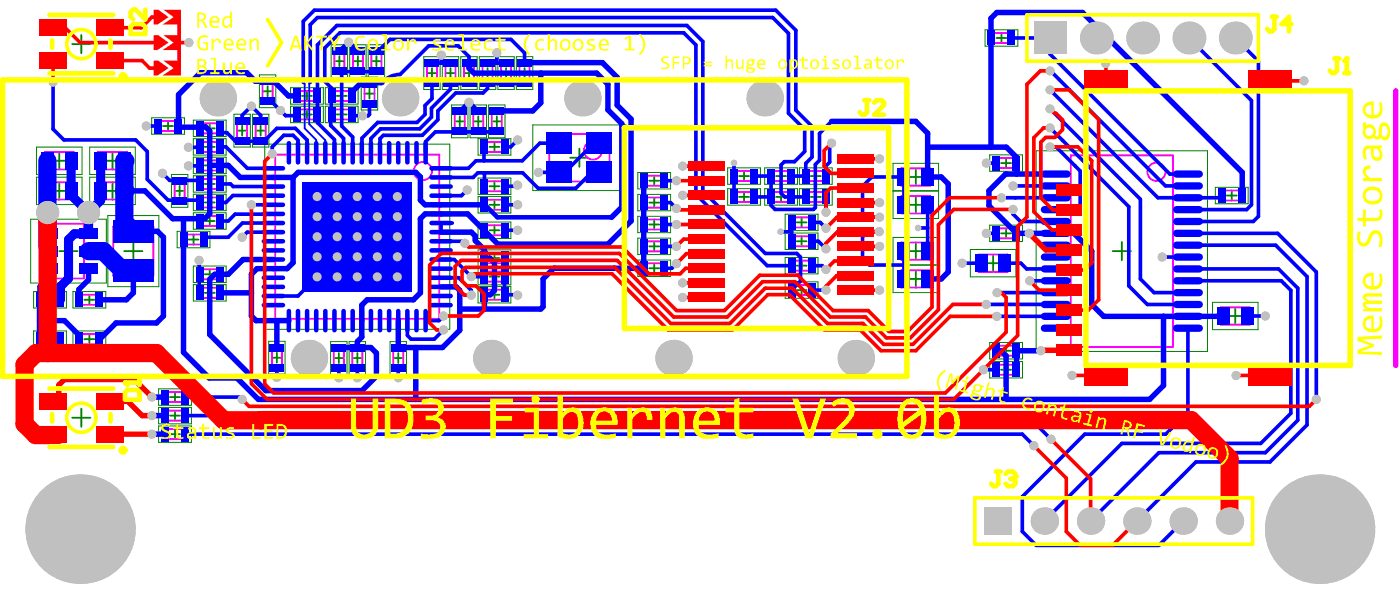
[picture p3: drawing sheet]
<svg xmlns="http://www.w3.org/2000/svg" width="256mm" height="109mm" viewBox="0 0 256 109" stroke-linecap="round" stroke-linejoin="round" font-family="sans-serif">
<g fill="none" stroke="#008000" stroke-width=".18">
<path d="M47.4 13.7h3v6h-3zM53.1 19.4h6v3h-6zM53.1 16h6v3h-6zM59.4 19.4h6v3h-6zM59.4 16h6v3h-6zM60.5 8.2h3v6h-3zM63.9 8.2h3v6h-3zM66 14.1h3v6h-3zM67.3 8.2h3v6h-3zM77.4 10.4h3v5.9h-3zM80.8 10.4h3v5.9h-3zM82.5 19.2h3v6h-3z"/>
<path d="M84.2 10.4h3v5.9h-3zM85.9 19.2h3v6h-3zM87.6 10.4h3v5.9h-3zM89.3 19.2h3v6h-3zM91 10.4h2.9v5.9h-2.9zM94.3 10.4h3v5.9h-3zM180 5.4h6v3h-6zM6.7 26.9h8.3v5h-8.3zM6.7 32.4h8.3v5h-8.3zM16.4 26.9h8.3v5h-8.3zM16.4 32.4h8.3v5h-8.3zM19.7 39.4h9.3v12.9h-9.3z"/>
<path d="M27.7 21.5h6v3h-6zM31.3 31.9h3v5.9h-3zM35.3 35.5h6v3h-6zM35.3 21.9h6v3h-6zM35.3 25.3h6v3h-6zM35.3 28.7h6v3h-6zM35.3 32.1h6v3h-6zM35.3 38.9h6v3h-6zM42.7 20.9h3v6h-3zM46.1 20.9h3v6h-3zM48.4 26.3h33.8v33.8h-33.8zM87.3 25.3h6v3h-6z"/>
<path d="M87.3 32.5h6v3h-6zM87.3 35.9h6v3h-6zM97.3 22.8h17v12h-17zM116.5 35.5h6v3h-6zM116.5 31.5h6v3h-6zM116.5 39.5h6v3h-6zM132.9 34.5h6v3h-6zM132.9 30.6h6v3h-6zM139.7 34.5h6v3h-6zM139.7 30.6h6v3h-6zM143.4 39.1h6v3h-6zM146 34.5h6v3h-6z"/>
<path d="M146 30.6h6v3h-6zM163.1 34.9h8.4v5h-8.4zM163.1 29.8h8.4v5h-8.4zM180.8 28.3h6v3h-6zM189.3 27.5h31.3v36.7h-31.3zM222 34.2h6v3h-6zM5.6 40h13.8v11.7h-13.8zM6.1 53.2h6v3h-6zM13.3 53.2h6v3h-6zM32.4 42.2h6v3h-6zM35.3 48.6h6v3h-6zM35.3 52h6v3h-6z"/>
<path d="M87.3 49h6v3h-6zM87.3 40.5h6v3h-6zM87.3 45.6h6v3h-6zM87.3 52.3h6v3h-6zM116.5 47.5h6v3h-6zM116.5 43.5h6v3h-6zM143.4 42.5h6v3h-6zM143.4 47h6v3h-6zM143.4 51.5h6v3h-6zM163.1 43.4h8.4v4.9h-8.4zM163.1 48.4h8.4v5h-8.4zM177.3 45.6h8.3v4.9h-8.3z"/>
<path d="M180.8 41.1h6v3h-6zM221.5 55.2h8.3v5h-8.3zM6.1 60.4h6v3h-6zM13.3 60.4h6v3h-6zM29 74.4h6v3h-6zM29 71h6v3h-6zM29 77.8h6v3h-6zM49.1 62.3h3v6h-3zM60.4 62.4h3v6h-3zM63.8 62.4h3v6h-3zM71.3 62.4h3v6h-3zM180.8 66h6v3h-6z"/>
<path d="M180.8 62.5h6v3h-6z"/>
</g>
<g fill="none" stroke="#008000" stroke-width=".33">
<path d="M13.2 8.1h3.3M14.9 6.4v3.3M48 16.7h1.8M48.9 15.7v1.9M55.2 17.5h1.8M56.1 16.6v1.8M56.1 20v1.8M61.1 11.2h1.8M61.5 17.5h1.8M62 10.2v1.9M62.4 16.6v1.8M62.4 20v1.8"/>
<path d="M64.5 11.2h1.8M65.4 10.2v1.9M66.6 17.1h1.8M67.5 16.2v1.8M67.9 11.2h1.8M68.8 10.2v1.9M78 13.4h1.8M78.9 12.4v1.9M81.4 13.4h1.8M82.3 12.4v1.9M84.8 13.4h1.8M85.7 12.4v1.9"/>
<path d="M88.2 13.4h1.8M89.1 12.4v1.9M91.5 13.4h1.9M92.5 12.4v1.9M94.9 13.4h1.8M95.8 12.4v1.9M182 6.9h1.9M183 6v1.9M9.2 34.9h3.2M9.2 29.4h3.2M10.8 27.8v3.1M10.8 33.3v3.1"/>
<path d="M19 34.9h3.1M19 29.4h3.1M20.6 27.8v3.1M20.6 33.3v3.1M29.8 23h1.8M30.7 22.1v1.8M31.9 34.9h1.8M32.8 33.9v1.9M37.4 37h1.8M37.4 26.8h1.8M37.4 33.6h1.8M37.4 23.4h1.8"/>
<path d="M37.4 30.2h1.8M38.3 22.5v1.8M38.3 25.9v1.8M38.3 29.3v1.8M38.3 32.7v1.8M38.3 36.1v1.8M38.3 39.4v1.9M43.3 23.9h1.9M44.2 22.9v1.9M46.7 23.9h1.8M47.6 22.9v1.9M55.2 20.9h1.8"/>
<path d="M61.5 20.9h1.8M83.1 22.2h1.8M84 21.2v1.9M86.5 22.2h1.8M87.4 21.2v1.9M89.4 26.8h1.9M89.4 34h1.9M89.4 37.4h1.9M89.8 22.2h1.9M90.3 25.9v1.8M90.3 33.1v1.8M90.3 36.5v1.8"/>
<path d="M90.8 21.2v1.9M104.2 28.8h3.3M105.8 27.1v3.4M118.6 37h1.8M118.6 33h1.8M119.5 32.1v1.8M119.5 36.1v1.8M135 36h1.8M135 32.1h1.8M135.9 31.2v1.9M135.9 35v1.9M141.8 36h1.8"/>
<path d="M141.8 32.1h1.8M142.7 31.2v1.9M142.7 35v1.9M146.4 39.7v1.8M148.1 36h1.9M148.1 32.1h1.9M149 31.2v1.9M149 35v1.9M165.7 37.4h3.2M165.7 32.3h3.2M167.3 30.7v3.2M167.3 35.8v3.2"/>
<path d="M182.9 29.8h1.8M183.8 28.9v1.8M224.1 35.7h1.8M225 34.8v1.8M8.2 54.7h1.9M9.1 53.8v1.8M10.9 45.8h3.3M12.5 44.2v3.3M15.4 54.7h1.8M16.3 53.8v1.8M22.7 45.8h3.3M24.4 44.2v3.3"/>
<path d="M34.4 43.7h1.9M35.4 42.8v1.9M37.4 40.4h1.8M37.4 53.5h1.8M37.4 50.1h1.8M38.3 49.2v1.8M38.3 52.5v1.9M63.6 43.2h3.3M65.3 41.6v3.3M89.4 50.5h1.9M89.4 42h1.9M89.4 53.8h1.9"/>
<path d="M89.4 47.1h1.9M90.3 41.1v1.9M90.3 46.2v1.8M90.3 49.6v1.8M90.3 52.9v1.8M118.6 49h1.8M118.6 45h1.8M118.6 41h1.8M119.5 40.1v1.8M119.5 44.1v1.8M119.5 48.1v1.8M145.5 44h1.9"/>
<path d="M145.5 40.6h1.9M145.5 53h1.9M145.5 48.5h1.9M146.4 43.1v1.9M146.4 47.6v1.8M146.4 52v1.9M165.7 45.8h3.2M165.7 50.9h3.2M167.3 44.3v3.1M167.3 49.3v3.2M179.9 48h3.1M181.4 46.5v3.1"/>
<path d="M182.9 42.6h1.8M183.8 41.7v1.8M203.3 45.8h3.3M204.9 44.2v3.3M224.1 57.7h3.2M225.7 56.1v3.2M8.2 61.9h1.9M9.1 61v1.8M13.2 76.3h3.3M14.9 74.6v3.3M15.4 61.9h1.8M16.3 61v1.8"/>
<path d="M31.1 75.9h1.8M31.1 79.3h1.8M31.1 72.5h1.8M32 71.6v1.8M32 75v1.8M32 78.3v1.9M49.7 65.3h1.8M50.6 64.4v1.8M61 65.4h1.8M61.9 64.5v1.8M64.4 65.4h1.8M65.3 64.5v1.8"/>
<path d="M71.8 65.4h1.9M72.8 64.5v1.8M182.9 67.5h1.8M182.9 64h1.8M183.8 63.1v1.9M183.8 66.6v1.8"/>
</g>
<g fill="none" stroke="#f0f" stroke-width=".33">
<path d="M48 14.9h1.8v3.5h-1.8zM54.3 20h3.5v1.8h-3.5zM54.3 16.6h3.5v1.8h-3.5zM60.7 20h3.5v1.8h-3.5zM60.7 16.6h3.5v1.8h-3.5zM61.1 9.4h1.8v3.5h-1.8zM64.5 9.4h1.8v3.5h-1.8zM66.6 15.3h1.8v3.5h-1.8zM67.9 9.4h1.8v3.5h-1.8zM78 11.6h1.8v3.5h-1.8zM81.4 11.6h1.8v3.5h-1.8zM84.8 11.6h1.8v3.5h-1.8z"/>
<path d="M88.2 11.6h1.8v3.5h-1.8zM91.5 11.6h1.9v3.5h-1.9zM94.9 11.6h1.8v3.5h-1.8zM181.2 6h3.5v1.9h-3.5zM8.2 33.3h5.3v3.1h-5.3zM8.2 27.8h5.3v3.1h-5.3zM17.9 33.3h5.3v3.1h-5.3zM17.9 27.8h5.3v3.1h-5.3zM29 22.1h3.5v1.8h-3.5zM31.9 33.1h1.8v3.5h-1.8zM36.6 36.1h3.5v1.8h-3.5zM36.6 22.5h3.5v1.8h-3.5z"/>
<path d="M36.6 25.9h3.5v1.8h-3.5zM36.6 29.3h3.5v1.8h-3.5zM36.6 32.7h3.5v1.8h-3.5zM36.6 39.4h3.5v1.9h-3.5zM43.3 22.1h1.9v3.5h-1.9zM46.7 22.1h1.8v3.5h-1.8zM50.3 28.2h29.9v30h-29.9zM83.1 20.4h1.8v3.5h-1.8zM86.5 20.4h1.8v3.5h-1.8zM88.6 25.9h3.5v1.8h-3.5zM88.6 33.1h3.5v1.8h-3.5zM88.6 36.5h3.5v1.8h-3.5z"/>
<path d="M89.8 20.4h1.9v3.5h-1.9zM100.3 24.5h11v8.6h-11zM117.8 32.1h3.5v1.8h-3.5zM117.8 36.1h3.5v1.8h-3.5zM134.2 35h3.5v1.9h-3.5zM134.2 31.2h3.5v1.9h-3.5zM140.9 35h3.5v1.9h-3.5zM140.9 31.2h3.5v1.9h-3.5zM144.7 39.7h3.5v1.8h-3.5zM147.3 35h3.5v1.9h-3.5zM147.3 31.2h3.5v1.9h-3.5zM164.6 30.7h5.4v3.2h-5.4z"/>
<path d="M164.6 35.8h5.4v3.2h-5.4zM182.1 28.9h3.4v1.8h-3.4zM195.6 28.4h18.7v34.9h-18.7zM223.3 34.8h3.5v1.8h-3.5zM7.4 53.8h3.5v1.8h-3.5zM9.7 40.9h5.6v9.9h-5.6zM14.6 53.8h3.5v1.8h-3.5zM20.7 41.4h7.3v8.9h-7.3zM33.6 42.8h3.5v1.9h-3.5zM36.6 49.2h3.5v1.8h-3.5zM36.6 52.5h3.5v1.9h-3.5zM88.6 49.6h3.5v1.8h-3.5z"/>
<path d="M88.6 41.1h3.5v1.9h-3.5zM88.6 46.2h3.5v1.8h-3.5zM88.6 52.9h3.5v1.8h-3.5zM117.8 48.1h3.5v1.8h-3.5zM117.8 40.1h3.5v1.8h-3.5zM117.8 44.1h3.5v1.8h-3.5zM144.7 43.1h3.5v1.9h-3.5zM144.7 47.6h3.5v1.8h-3.5zM144.7 52h3.5v1.9h-3.5zM164.6 44.3h5.4v3.1h-5.4zM164.6 49.3h5.4v3.2h-5.4zM178.8 46.5h5.3v3.1h-5.3z"/>
<path d="M182.1 41.7h3.4v1.8h-3.4zM223 56.1h5.3v3.2h-5.3zM7.4 61h3.5v1.8h-3.5zM14.6 61h3.5v1.8h-3.5zM30.2 75h3.5v1.8h-3.5zM30.2 71.6h3.5v1.8h-3.5zM30.2 78.3h3.5v1.9h-3.5zM49.7 63.6h1.8v3.5h-1.8zM61 63.6h1.8v3.5h-1.8zM64.4 63.6h1.8v3.5h-1.8zM71.8 63.6h1.9v3.5h-1.9zM182.1 66.6h3.4v1.8h-3.4z"/>
<path d="M182.1 63.1h3.4v1.9h-3.4z"/>
<circle cx="77.3" cy="31.2" r="1.66"/>
<circle cx="108.3" cy="27.5" r="1.66"/>
<circle cx="211.3" cy="31.4" r="1.66"/>
</g>
<path d="M255 16.6v50.1" fill="none" stroke="#f0f" stroke-width="1"/>
<path d="M78.3 8.4l-5.2 5.2M134.1 29.7v6.3M80.6 44.1h4l.3 .3M142.6 42.3h2M144.6 40.6v3.4" fill="none" stroke="#00f" stroke-width=".67"/>
<path d="M181 3.4v23.5M90.8 20.2h6.5M117.6 33v16M180.7 37.6l5 5M185.7 28.7v3.1M226.9 31.5v4.2M80.6 42.4h5.5l.7 .7v.8l1.7 1.7v1.5" fill="none" stroke="#00f" stroke-width="1"/>
<circle cx="69.8" cy="15.2" r=".33" fill="#00f"/>
<g fill="none" stroke="#00f" stroke-width=".67">
<path d="M48.9 18.5h.7l2.6 2.6h1.7M62 9.3l1.6-1.6h.2l1.6 1.6M67.5 18.9v2l-.3 .2h-2.9M69.2 9.3l2-2.1h22.2l2.4 2.5M69.8 15.2l-2.3 .1M78.3 8.4h5.4l2 2v1M78.9 11.5h3.4M80.6 10.1v1.4M89.1 15.3v.9l-.8 .8h-5l-3.3 3.2M89.1 11.5h3.4M90.8 9.6v1.9M127.1 8.2l-2.2-2.2h-62.8l-2.8 2.8v6l1.3 1.3v1.4"/>
<path d="M128.4 7.6l-2.9-2.9h-64l-3.5 3.5v14.2M144 6.1l-2.8-2.9h-83.2l-1.3 1.3v10.6M145.4 5.5l-3.7-3.6h-84.3l-2 2v11.2M26.7 23h2.1M29.7 31.6l1.3 1.3h1.8M36.2 32.9l-3.4 .1M36.4 29.8l-.5 .5h-1.5M36.4 26.4l-.5 .5h-1.5M40.1 26.8h1.2l3.9 3.9h4.7M40.1 33.6h2l.5 .5h7.3M40.1 23.4v.5l.4 .3h.9l1.6 1.6h1.2M42.6 35.7l-1.3 1.3h-1.2"/>
<path d="M44.2 21.9v-.8l1.7-1.7 1.7 1.7v.8M49.9 39.1h-7l-1.2 1.3h-1.6l.4-.5M80.6 32.4h5.9l.8-.8h1l.2 .2v2.2M84 20.2l1.5-1.5h.3l1.6 1.5M88.5 26.8l-.1 2.6M92.3 37.4h2.3M94.6 25.5l-1.3 1.3h-1M94.6 33.8l-.2 .2h-2.1M98.6 26.1l-3.2 3.3h-8.4l-1.4 1.3h-5M108.1 31.5l-2.9 2.9h-6.9l-2.8-2.8h-7.1M127.1 35.5l13.1 13h4.4M128.4 34.9l11.4 11.4h5.8l.6 .6v4.4l-1.6 1.7"/>
<path d="M137.8 36h3.1M147 23.6v4.1l-1.9 1.8h-1.8l-.6 .6v5.2l.7 .7h3.8M148.3 23.1v5.6l-1.1 1.1v2.3h-2.7M150.9 36v2.7M151.9 26.1l-.3 .4v3.1l-.7 .7v1.8M151.9 22.2l-2.2 2.2v4.9l-.7 .7v7.9l-.4 .3h-7l-.7-.7v-5.4h-3.1M158.2 39.7h2.5M36.4 47.5v2.6M36.5 50.1l-.1 3.4M49.9 40.7h-5.6l-2.6 2.6h-4.2l-.3 .4M80.6 47.4h2.4l3.1 3.1h2.4M92.2 47.1v6.7l2.4 .1"/>
<path d="M92.3 42h2.3M148.3 40.6h1.5l1.1 1.1M148.3 53h2.6M148.3 48.5h1.9l.7 .7M148.3 44h1.2l1.4 1.4"/>
</g>
<g fill="none" stroke="#00f" stroke-width="1">
<path d="M54.2 17.5h-1.5l-2.5-2.5h-.5l-.1-.2h-3l-1.5-1.5h-8.5l-4 4v5.8M67.5 15.3l-.2 .1h-1.6l-1.4 1.4M85.7 11.4v1M98.8 13.4h10.2l2.1 2v4.6l2.5 2.6v15.2l-1.9 1.9M22.7 34.9h3.8l5 5h4.8l.2 .2v.3M32.5 23l.2 .2h3.6l.2 .2M33.4 39.9l.1 .2v24.2l4.7 4.7h5.1l3.9 3.9h28.8M36.5 23l.1 .2h1l.7 .7v15.1l-.9 .9h-.9M38.3 30.2h3.4l2.2 2.2M80.6 39.1h4.8l5.6 5.5h20.1l4.2-4.2M80.6 37.4h7.9M151.9 22.2h15.4l2.2 2.1v8"/>
<path d="M169.5 26.9h11.5M7.2 54.7l.1 7.2M7.2 58.5h4.6l2.6 2.7v.3M8.9 50.8l-1.6 1.5v2.4M28.6 59h-7.4l-3 2.9v1.5l-1.5 1.5h-4.2l-1.4-1.5v-1.5M88.5 53.8v2.6M88.5 47.1h1l.8 .9v5l-.7 .8h-1.1M101.2 49l-2 1.9v5.1l-.4 .4h-14.8v3.9M72.8 63.5h3.2M182 64h.9"/>
</g>
<path d="M88.8 37.6l2.1 2.1h20.8" fill="none" stroke="#00f" stroke-width=".83"/>
<path d="M55.4 15.1l.3 .2v8.1l2.1 2.1M56.7 15.1l-.2 .1v7.5l2.9 2.9v2.3" fill="none" stroke="#00f" stroke-width=".33"/>
<path d="M18.4 29.4v5.5" fill="none" stroke="#00f" stroke-width="1.7"/>
<circle cx="18.4" cy="29.4" r=".83" fill="#00f"/>
<path d="M165.1 32.3h-5.8l-1.7 1.7v5.1l.6 .6M160.6 42.3h-2.1l-.9 .9v3.9l1.2 1.3h6.3M165.1 45.8v5.1" fill="none" stroke="#00f" stroke-width=".67"/>
<circle cx="165.1" cy="50.9" r=".33" fill="#00f"/>
<path d="M127.1 8.2v27.3M128.4 7.6v27.3M217.2 6.9l11.4 11.5v19l-.9 .9M225.7 6.9l4.2 4.3v28.3l-.9 .9M108.1 31.5h1.4M169.5 37.4v8.4M167.7 41.6h1.8M217 51.3h17.1l1.7 1.7v22.5l-5.5 5.5M238.8 50.5v27.1" fill="none" stroke="#00f" stroke-width=".67"/>
<path d="M200.3 6.9h2.1l24.5 24.6" fill="none" stroke="#00f" stroke-width="1"/>
<path d="M22.7 29.4v5.5" fill="none" stroke="#00f" stroke-width="3.3"/>
<g fill="#00f">
<circle cx="22.7" cy="29.4" r="1.67"/>
<circle cx="22.7" cy="34.9" r="1.67"/>
</g>
<path d="M22.7 34.9v5.7l1.7 1.6" fill="none" stroke="#00f" stroke-width="3.3"/>
<path d="M18.4 34.9v1.7" fill="none" stroke="#00f" stroke-width="1.7"/>
<circle cx="18.4" cy="34.9" r=".83" fill="#00f"/>
<path d="M18.4 36.6l-2.2 2.2" fill="none" stroke="#00f" stroke-width="1.7"/>
<path d="M227.8 57.7h3.4M233 44.8l5.8 5.7M233.4 42.6l7.1 7.1v23.2M233.6 49.1l3.5 3.5v24.1l-5.9 5.9M238.8 77.6l-6.8 6.7M205 81h25.3" fill="none" stroke="#00f" stroke-width=".67"/>
<path d="M223.5 57.7l-6.5 .1" fill="none" stroke="#00f" stroke-width="1"/>
<circle cx="165.1" cy="37.4" r=".33" fill="#00f"/>
<g fill="none" stroke="#00f" stroke-width=".67">
<path d="M9.7 15v8.6l2 1.9h13.1l2.1 2.2v5l3.8 3.8h5.7M60.5 17.5l-.1 5.4 2.4 2.4v2.6M62 13.1h.3l.1 .1v9.8l2 2v2.9M62.4 13.1h6.4M73.1 13.6a4.3 4.3 0 0 0-3.3 1.6M78.9 15.3v2.7l-1.3 1.3v1.6l-1.4 1.5h-7.2l-2.9 2.8v2.7M85.7 15.3h-3.4v1l-3.5 3.5v1.6l-2.1 2.1h-7.2l-1.7 1.8v2.6M89.1 15.3h6.7M95.8 9.7v1.7M144 6.1v14.6l3 2.9M145.4 5.5v14.6l2.9 3M184.9 6.9h6.9v3l21.9 21.9h3.3"/>
<path d="M191.8 12.9h.1l21 21h4.1M191.8 16.4l19.7 19.7h11.2l.4-.4M191.8 19.9l16.5 16.5v14.5l2.5 2.5h6.2M42.6 35.7h7.3M44.2 25.8h4l2.4-2.4h3.4l2.1 2.2v2.3M45.9 37.4h4M54.2 20.9l-.3 .2M54.4 27.9v-2.3l-.9-.9h-1.6l-2.2 2.1v1.3M58 22.4l3.1 3.1v2.4M80 20.2v1.7l-2.8 2.8h-7.2l-.6 .6v2.6M85.3 34.7l-1 1h-3.7M90.8 24.1h-11.3l-1.7 1.8v2"/>
<path d="M98.6 26.1h3.6M109.5 26.1h-1l-5.3 5.4h-4.8M121.4 33h2.2M121.4 37h1.1l1.1 1.1M165.1 32.3v5.1M180.2 29.8h1.7M185 33.9h7.9M185.1 38.2v.9l1.3 1.3h6.5M185.5 36.1h.1M191.8 26.8h1.1l4.4 4.4v6.2l-.8 .9h-3.6M191.8 23.3l14.4 14.4v14.5l3.4 3.4h7.4M192.9 36.1h-9.8l-.1 .1"/>
<path d="M192.9 36.1h.1M217 38.3h10.7M49.9 42.4h-4.7l-1 .9M65.3 43.2l-10.9 10.8h-4.5M74.4 58.5v2.7l.7 .7h4.2l1.7-1.7M80.6 50.7h3.2l2.3 2.3v.9M81 57.7l-.8 .8h-2.4M82.6 40.7h-2v1.7M121.4 41h2.2M121.4 45h2.2M123.6 48.1l-.9 .9h-1.3M175.8 48h3.5"/>
<path d="M180.2 55.6h12.7M180.2 42.6h1.7M182.1 57.7l10.8 .1M182.1 53.4h10.8M183.6 48h2.9l1.1 1.1h5.3M188.1 51.3h4.8M192.9 55.6h.1M212.3 46.9h4.7M217 49.1h16.6M217 59.9v15.3l-4 4.1h-14.8l-11.4 11.4v6.3l2.5 2.6h22.4l4.5-4.5M217 44.8h16M217 42.6h16.4"/>
<path d="M217 40.4h12M33.9 75.9h153.8l4.3 4.3M33.9 79.3h152.9l2.1 2.1M33.9 72.5h9.9l.4 .4M50.6 67.2v1.7M61.9 67.3v1.7M65.3 67.3v1.7M72.8 67.3v1.7M179.7 67.5h2.2M205 81l-14.2 14.1M231.2 82.6h-19.5l-12.5 12.5M232 84.3h-13.5l-10.8 10.8"/>
</g>
<g fill="none" stroke="#00f" stroke-width="1">
<path d="M85.7 12.4l.9 1h12.2v5.4l-1.5 1.4M95.8 11.4h14.3l2.7 2.7v5.1l2.5 2.5v18.7M181 3.4l1.1-1.1h15.7l2.5 2.5v2.1M43.9 32.4h9.6M53.5 32.4v15.6l-1 1h-5.5l-1.1 1.1v7.6l.9 .8h6M53.5 32.4l1-.9h21.5l.8 .8v4.2l.8 .9h3M80.6 39.1h-2.9l-.9 .8v13.6l-1.3 1.2h-8.4l-1 1v5.9l-.8 .8v1.1M169.5 32.3h2.5l1.2 1.3v16.1l-1.2 1.2h-2.5M181 26.9h2.9l1.8 1.8M192.9 31.8h-9.2l-3 3v2.8M8.9 49v1.8M16.2 49v2.1l-1.8 1.7v1.9"/>
<path d="M24.4 42.2h4.4l1.1 1.1v14.4l-1.3 1.3M24.4 49.5v4l-1.3 1.2h-4.9M40.2 53.5h5.7M49.9 47.4h-5.5l-2.7 2.7h-2.5l-.9 .9v10.1l10.3 10.2h17.5l2.7-2.6v-4.2l-1-1h-5.9M50.3 58.5l.3 .3v4.6M72.8 58.5v5M80.6 52.4h2.8l.6 .6v3.4M101.2 49h16.4M185.7 42.6h10.5l3.2 3.2v9.8l2.2 2.2h15.4M212.6 57.8v12.6l-2.6 2.5h-134v-9.4h4.8l3.2-3.2M27.7 79.3h2.4M27.7 75.9h2.4"/>
<path d="M27.7 72.5h2.4M182.9 64l.9 1v7.9M190.1 64h-4.4v3.5"/>
</g>
<path d="M57.8 25.5v2.4" fill="none" stroke="#00f" stroke-width=".33"/>
<path d="M13 29.4v6.2l3.2 3.2v3.9h-2.6l-1.1 1v7.1l-1.4 1.5v2.4" fill="none" stroke="#00f" stroke-width="1.7"/>
<path d="M8.7 29.4v15.6M16.2 45.8h2.7l3.6 3.7h1.9" fill="none" stroke="#00f" stroke-width="3.3"/>
<g fill="#c0c0c0">
<circle cx="134.1" cy="29.7" r=".58"/>
<circle cx="84.9" cy="44.4" r=".83"/>
<circle cx="36.4" cy="47.5" r=".83"/>
<circle cx="160.7" cy="39.7" r=".83"/>
<circle cx="160.6" cy="42.3" r=".83"/>
<circle cx="151.9" cy="26.1" r=".83"/>
<circle cx="150.9" cy="38.7" r=".83"/>
<circle cx="150.9" cy="49.2" r=".83"/>
<circle cx="142.6" cy="42.3" r=".58"/>
<circle cx="85.7" cy="18.7" r=".83"/>
<circle cx="90.8" cy="9.6" r=".83"/>
<circle cx="80.6" cy="10.1" r=".83"/>
<circle cx="63.7" cy="7.7" r=".83"/>
<circle cx="66.2" cy="21.1" r=".83"/>
<circle cx="51.2" cy="20.2" r=".83"/>
<circle cx="45.9" cy="19.4" r=".83"/>
<circle cx="29.7" cy="31.6" r=".83"/>
<circle cx="34.4" cy="30.3" r=".83"/>
<circle cx="34.4" cy="26.9" r=".83"/>
<circle cx="26.7" cy="23" r=".83"/>
<circle cx="94.6" cy="37.4" r=".83"/>
<circle cx="94.6" cy="42" r=".83"/>
<circle cx="94.6" cy="33.8" r=".83"/>
<circle cx="94.6" cy="25.5" r=".83"/>
<circle cx="167.7" cy="41.6" r=".58"/>
<circle cx="231.2" cy="57.7" r=".83"/>
<circle cx="175.8" cy="48" r=".83"/>
<circle cx="183" cy="36.1" r=".83"/>
<circle cx="191.8" cy="12.9" r=".83"/>
<circle cx="192" cy="80.2" r=".83"/>
<circle cx="188.9" cy="81.4" r=".83"/>
<circle cx="180.2" cy="55.6" r=".83"/>
<circle cx="85.3" cy="34.7" r=".83"/>
<circle cx="150.9" cy="53" r=".83"/>
<circle cx="150.9" cy="41.7" r=".83"/>
<circle cx="150.9" cy="45.4" r=".83"/>
<circle cx="160.7" cy="37" r=".83"/>
<circle cx="160.7" cy="53" r=".83"/>
<circle cx="160.7" cy="45" r=".83"/>
<circle cx="124.7" cy="35.7" r=".83"/>
<circle cx="124.7" cy="30.3" r=".83"/>
<circle cx="124.7" cy="51.6" r=".83"/>
<circle cx="124.7" cy="54.3" r=".83"/>
<circle cx="123.6" cy="45" r=".83"/>
<circle cx="123.6" cy="41" r=".83"/>
<circle cx="123.6" cy="38.1" r=".83"/>
<circle cx="123.6" cy="33" r=".83"/>
<circle cx="123.6" cy="48.1" r=".83"/>
<circle cx="9.7" cy="15" r=".83"/>
<circle cx="188" cy="42.6" r=".83"/>
<circle cx="190.1" cy="64" r=".83"/>
<circle cx="81" cy="60.2" r=".83"/>
<circle cx="81" cy="57.7" r=".83"/>
<circle cx="45.9" cy="37.4" r=".83"/>
<circle cx="179.7" cy="67.5" r=".83"/>
<circle cx="49.7" cy="28.1" r=".83"/>
<circle cx="86.1" cy="50.5" r=".83"/>
<circle cx="86.1" cy="53.9" r=".83"/>
<circle cx="182.1" cy="57.8" r=".83"/>
<circle cx="182.1" cy="53.4" r=".83"/>
<circle cx="8.7" cy="38.8" r="2.12"/>
<circle cx="27.7" cy="72.5" r=".83"/>
<circle cx="27.7" cy="75.9" r=".83"/>
<circle cx="27.7" cy="79.3" r=".83"/>
<circle cx="180.2" cy="42.6" r=".83"/>
<circle cx="180.2" cy="29.8" r=".83"/>
<circle cx="240.5" cy="72.9" r=".83"/>
<circle cx="191.8" cy="19.9" r=".83"/>
<circle cx="191.8" cy="23.3" r=".83"/>
<circle cx="191.8" cy="26.8" r=".83"/>
<circle cx="191.8" cy="16.4" r=".83"/>
<circle cx="188.1" cy="51.3" r=".83"/>
<circle cx="185.1" cy="33.9" r=".83"/>
<circle cx="160.7" cy="29" r=".83"/>
<circle cx="50.6" cy="68.9" r=".83"/>
<circle cx="44.2" cy="43.3" r=".83"/>
<circle cx="34.5" cy="7.8" r=".83"/>
<circle cx="212.3" cy="46.9" r=".83"/>
<circle cx="225.8" cy="68.5" r=".83"/>
<circle cx="195.8" cy="68.5" r=".83"/>
<circle cx="238.2" cy="14.8" r=".83"/>
<circle cx="16.2" cy="38.8" r="2.12"/>
<circle cx="94.6" cy="53.9" r=".83"/>
<circle cx="98.4" cy="31.5" r=".83"/>
<circle cx="72.8" cy="69" r=".83"/>
<circle cx="61.9" cy="69" r=".83"/>
<circle cx="65.3" cy="69" r=".83"/>
<circle cx="185.1" cy="38.2" r=".83"/>
<circle cx="202" cy="11.6" r=".83"/>
<circle cx="44.2" cy="72.9" r=".83"/>
<circle cx="72.6" cy="35.9" r=".83"/>
<circle cx="68.9" cy="35.9" r=".83"/>
<circle cx="65.3" cy="35.9" r=".83"/>
<circle cx="61.6" cy="35.9" r=".83"/>
<circle cx="57.9" cy="35.9" r=".83"/>
<circle cx="72.6" cy="39.6" r=".83"/>
<circle cx="68.9" cy="39.6" r=".83"/>
<circle cx="65.3" cy="39.6" r=".83"/>
<circle cx="61.6" cy="39.6" r=".83"/>
<circle cx="57.9" cy="39.6" r=".83"/>
<circle cx="72.6" cy="43.2" r=".83"/>
<circle cx="68.9" cy="43.2" r=".83"/>
<circle cx="65.3" cy="43.2" r=".83"/>
<circle cx="61.6" cy="43.2" r=".83"/>
<circle cx="57.9" cy="43.2" r=".83"/>
<circle cx="72.6" cy="46.9" r=".83"/>
<circle cx="68.9" cy="46.9" r=".83"/>
<circle cx="65.3" cy="46.9" r=".83"/>
<circle cx="61.6" cy="46.9" r=".83"/>
<circle cx="57.9" cy="46.9" r=".83"/>
<circle cx="72.6" cy="50.5" r=".83"/>
<circle cx="68.9" cy="50.5" r=".83"/>
<circle cx="65.3" cy="50.5" r=".83"/>
<circle cx="61.6" cy="50.5" r=".83"/>
<circle cx="57.9" cy="50.5" r=".83"/>
<circle cx="14.6" cy="96.6" r="10"/>
<circle cx="56.4" cy="65.4" r="3.3"/>
<circle cx="39.8" cy="17.9" r="3.3"/>
<circle cx="89.7" cy="65.4" r="3.3"/>
<circle cx="123.1" cy="65.4" r="3.3"/>
<circle cx="73.1" cy="17.9" r="3.3"/>
<circle cx="106.4" cy="17.9" r="3.3"/>
<circle cx="156.4" cy="65.4" r="3.3"/>
<circle cx="139.7" cy="17.9" r="3.3"/>
<circle cx="241.1" cy="96.6" r="10"/>
<circle cx="224.6" cy="95.1" r="2.5"/>
<circle cx="216.2" cy="95.1" r="2.5"/>
<circle cx="207.7" cy="95.1" r="2.5"/>
<circle cx="199.2" cy="95.1" r="2.5"/>
<circle cx="190.8" cy="95.1" r="2.5"/>
<circle cx="200.3" cy="6.9" r="3"/>
<circle cx="208.8" cy="6.9" r="3"/>
<circle cx="217.2" cy="6.9" r="3"/>
<circle cx="225.7" cy="6.9" r="3"/>
</g>
<g fill="#c0c0c0">
<path d="M179.8 92.6h5v5h-5z" fill-rule="evenodd"/>
<path d="M188.8 3.9h6v6h-6z" fill-rule="evenodd"/>
</g>
<g fill="#00f">
<path d="M10.3 60.6h1.3v2.7h-1.3z" fill-rule="evenodd"/>
<path d="M6.6 60.6h1.4v2.7h-1.4z" fill-rule="evenodd"/>
<path d="M13.8 60.6h1.4v2.7h-1.4z" fill-rule="evenodd"/>
<path d="M17.5 60.6h1.3v2.7h-1.3z" fill-rule="evenodd"/>
<path d="M6.6 53.4h1.4v2.7h-1.4z" fill-rule="evenodd"/>
<path d="M10.3 53.4h1.3v2.7h-1.3z" fill-rule="evenodd"/>
<path d="M91.5 49.2h1.3v2.6h-1.3z" fill-rule="evenodd"/>
<path d="M87.8 49.2h1.4v2.6h-1.4z" fill-rule="evenodd"/>
<path d="M77.6 14.5h2.6v1.3h-2.6z" fill-rule="evenodd"/>
<path d="M77.6 10.9h2.6v1.3h-2.6z" fill-rule="evenodd"/>
<path d="M29.5 74.5h1.3v2.7h-1.3z" fill-rule="evenodd"/>
<path d="M33.1 74.5h1.4v2.7h-1.4z" fill-rule="evenodd"/>
<path d="M39.5 35.6h1.3v2.7h-1.3z" fill-rule="evenodd"/>
<path d="M35.8 35.6h1.4v2.7h-1.4z" fill-rule="evenodd"/>
<path d="M29.5 77.9h1.3v2.7h-1.3z" fill-rule="evenodd"/>
<path d="M33.1 77.9h1.4v2.7h-1.4z" fill-rule="evenodd"/>
<path d="M29.5 71.2h1.3v2.6h-1.3z" fill-rule="evenodd"/>
<path d="M33.1 71.2h1.4v2.6h-1.4z" fill-rule="evenodd"/>
<path d="M184.1 5.6h1.4v2.7h-1.4z" fill-rule="evenodd"/>
<path d="M180.5 5.6h1.3v2.7h-1.3z" fill-rule="evenodd"/>
<path d="M39.5 25.5h1.3v2.6h-1.3z" fill-rule="evenodd"/>
<path d="M35.8 25.5h1.4v2.6h-1.4z" fill-rule="evenodd"/>
<path d="M39.5 32.3h1.3v2.6h-1.3z" fill-rule="evenodd"/>
<path d="M35.8 32.3h1.4v2.6h-1.4z" fill-rule="evenodd"/>
<path d="M31.5 36h2.7v1.3h-2.7z" fill-rule="evenodd"/>
<path d="M31.5 32.4h2.7v1.3h-2.7z" fill-rule="evenodd"/>
<path d="M36.5 42.4h1.4v2.7h-1.4z" fill-rule="evenodd"/>
<path d="M32.9 42.4h1.3v2.7h-1.3z" fill-rule="evenodd"/>
<path d="M39.5 39h1.3v2.7h-1.3z" fill-rule="evenodd"/>
<path d="M35.8 39h1.4v2.7h-1.4z" fill-rule="evenodd"/>
<path d="M53.6 19.6h1.3v2.6h-1.3z" fill-rule="evenodd"/>
<path d="M57.2 19.6h1.4v2.6h-1.4z" fill-rule="evenodd"/>
<path d="M63.6 19.6h1.3v2.6h-1.3z" fill-rule="evenodd"/>
<path d="M59.9 19.6h1.4v2.6h-1.4z" fill-rule="evenodd"/>
<path d="M185 66.2h1.3v2.6h-1.3z" fill-rule="evenodd"/>
<path d="M181.3 66.2h1.3v2.6h-1.3z" fill-rule="evenodd"/>
<path d="M117 47.6h1.4v2.7h-1.4z" fill-rule="evenodd"/>
<path d="M120.7 47.6h1.3v2.7h-1.3z" fill-rule="evenodd"/>
<path d="M117 35.7h1.4v2.6h-1.4z" fill-rule="evenodd"/>
<path d="M120.7 35.7h1.3v2.6h-1.3z" fill-rule="evenodd"/>
<path d="M117 43.7h1.4v2.6h-1.4z" fill-rule="evenodd"/>
<path d="M120.7 43.7h1.3v2.6h-1.3z" fill-rule="evenodd"/>
<path d="M117 39.7h1.4v2.6h-1.4z" fill-rule="evenodd"/>
<path d="M120.7 39.7h1.3v2.6h-1.3z" fill-rule="evenodd"/>
<path d="M57.2 16.2h1.4v2.6h-1.4z" fill-rule="evenodd"/>
<path d="M53.6 16.2h1.3v2.6h-1.3z" fill-rule="evenodd"/>
<path d="M59.9 16.2h1.4v2.6h-1.4z" fill-rule="evenodd"/>
<path d="M63.6 16.2h1.3v2.6h-1.3z" fill-rule="evenodd"/>
<path d="M143.9 34.6h1.3v2.7h-1.3z" fill-rule="evenodd"/>
<path d="M140.2 34.6h1.3v2.7h-1.3z" fill-rule="evenodd"/>
<path d="M143.9 30.8h1.3v2.7h-1.3z" fill-rule="evenodd"/>
<path d="M140.2 30.8h1.3v2.7h-1.3z" fill-rule="evenodd"/>
<path d="M117 31.7h1.4v2.6h-1.4z" fill-rule="evenodd"/>
<path d="M120.7 31.7h1.3v2.6h-1.3z" fill-rule="evenodd"/>
<path d="M185 62.7h1.3v2.7h-1.3z" fill-rule="evenodd"/>
<path d="M181.3 62.7h1.3v2.7h-1.3z" fill-rule="evenodd"/>
<path d="M222.5 34.4h1.4v2.6h-1.4z" fill-rule="evenodd"/>
<path d="M226.2 34.4h1.3v2.6h-1.3z" fill-rule="evenodd"/>
<path d="M84.4 10.9h2.6v1.3h-2.6z" fill-rule="evenodd"/>
<path d="M84.4 14.5h2.6v1.3h-2.6z" fill-rule="evenodd"/>
<path d="M67.4 12.3h2.7v1.4h-2.7z" fill-rule="evenodd"/>
<path d="M67.4 8.7h2.7v1.3h-2.7z" fill-rule="evenodd"/>
<path d="M94.5 14.5h2.7v1.3h-2.7z" fill-rule="evenodd"/>
<path d="M94.5 10.9h2.7v1.3h-2.7z" fill-rule="evenodd"/>
<path d="M39.5 22.1h1.3v2.7h-1.3z" fill-rule="evenodd"/>
<path d="M35.8 22.1h1.4v2.7h-1.4z" fill-rule="evenodd"/>
<path d="M89.4 23.3h2.7v1.4h-2.7z" fill-rule="evenodd"/>
<path d="M89.4 19.7h2.7v1.3h-2.7z" fill-rule="evenodd"/>
<path d="M35.8 52.1h1.4v2.7h-1.4z" fill-rule="evenodd"/>
<path d="M39.5 52.1h1.3v2.7h-1.3z" fill-rule="evenodd"/>
<path d="M39.5 28.9h1.3v2.6h-1.3z" fill-rule="evenodd"/>
<path d="M35.8 28.9h1.4v2.6h-1.4z" fill-rule="evenodd"/>
<path d="M143.9 42.7h1.4v2.7h-1.4z" fill-rule="evenodd"/>
<path d="M147.6 42.7h1.3v2.7h-1.3z" fill-rule="evenodd"/>
<path d="M143.9 39.3h1.4v2.6h-1.4z" fill-rule="evenodd"/>
<path d="M147.6 39.3h1.3v2.6h-1.3z" fill-rule="evenodd"/>
<path d="M49.2 66.5h2.7v1.3h-2.7z" fill-rule="evenodd"/>
<path d="M49.2 62.8h2.7v1.3h-2.7z" fill-rule="evenodd"/>
<path d="M81 10.9h2.6v1.3h-2.6z" fill-rule="evenodd"/>
<path d="M81 14.5h2.6v1.3h-2.6z" fill-rule="evenodd"/>
<path d="M185 28.4h1.3v2.7h-1.3z" fill-rule="evenodd"/>
<path d="M181.3 28.4h1.3v2.7h-1.3z" fill-rule="evenodd"/>
<path d="M17.5 53.4h1.3v2.7h-1.3z" fill-rule="evenodd"/>
<path d="M13.8 53.4h1.4v2.7h-1.4z" fill-rule="evenodd"/>
<path d="M87.7 10.9h2.7v1.3h-2.7z" fill-rule="evenodd"/>
<path d="M87.7 14.5h2.7v1.3h-2.7z" fill-rule="evenodd"/>
<path d="M91.1 10.9h2.7v1.3h-2.7z" fill-rule="evenodd"/>
<path d="M91.1 14.5h2.7v1.3h-2.7z" fill-rule="evenodd"/>
<path d="M60.7 8.7h2.6v1.3h-2.6z" fill-rule="evenodd"/>
<path d="M60.7 12.3h2.6v1.4h-2.6z" fill-rule="evenodd"/>
<path d="M64.1 8.7h2.6v1.3h-2.6z" fill-rule="evenodd"/>
<path d="M64.1 12.3h2.6v1.4h-2.6z" fill-rule="evenodd"/>
<path d="M60.6 66.5h2.6v1.4h-2.6z" fill-rule="evenodd"/>
<path d="M60.6 62.9h2.6v1.3h-2.6z" fill-rule="evenodd"/>
<path d="M91.5 40.7h1.3v2.7h-1.3z" fill-rule="evenodd"/>
<path d="M87.8 40.7h1.4v2.7h-1.4z" fill-rule="evenodd"/>
<path d="M63.9 66.5h2.7v1.4h-2.7z" fill-rule="evenodd"/>
<path d="M63.9 62.9h2.7v1.3h-2.7z" fill-rule="evenodd"/>
<path d="M35.8 48.7h1.4v2.7h-1.4z" fill-rule="evenodd"/>
<path d="M39.5 48.7h1.3v2.7h-1.3z" fill-rule="evenodd"/>
<path d="M82.7 19.7h2.6v1.3h-2.6z" fill-rule="evenodd"/>
<path d="M82.7 23.3h2.6v1.4h-2.6z" fill-rule="evenodd"/>
<path d="M86 19.7h2.7v1.3h-2.7z" fill-rule="evenodd"/>
<path d="M86 23.3h2.7v1.4h-2.7z" fill-rule="evenodd"/>
<path d="M42.9 21.4h2.7v1.3h-2.7z" fill-rule="evenodd"/>
<path d="M42.9 25h2.7v1.4h-2.7z" fill-rule="evenodd"/>
<path d="M46.3 21.4h2.7v1.3h-2.7z" fill-rule="evenodd"/>
<path d="M46.3 25h2.7v1.4h-2.7z" fill-rule="evenodd"/>
<path d="M71.4 66.5h2.7v1.4h-2.7z" fill-rule="evenodd"/>
<path d="M71.4 62.9h2.7v1.3h-2.7z" fill-rule="evenodd"/>
<path d="M133.4 30.8h1.4v2.7h-1.4z" fill-rule="evenodd"/>
<path d="M137.1 30.8h1.3v2.7h-1.3z" fill-rule="evenodd"/>
<path d="M133.4 34.6h1.4v2.7h-1.4z" fill-rule="evenodd"/>
<path d="M137.1 34.6h1.3v2.7h-1.3z" fill-rule="evenodd"/>
<path d="M47.6 17.8h2.6v1.4h-2.6z" fill-rule="evenodd"/>
<path d="M47.6 14.2h2.6v1.3h-2.6z" fill-rule="evenodd"/>
<path d="M66.2 18.3h2.6v1.3h-2.6z" fill-rule="evenodd"/>
<path d="M66.2 14.6h2.6v1.3h-2.6z" fill-rule="evenodd"/>
<path d="M28.2 21.7h1.3v2.6h-1.3z" fill-rule="evenodd"/>
<path d="M31.9 21.7h1.3v2.6h-1.3z" fill-rule="evenodd"/>
<path d="M87.8 32.7h1.4v2.6h-1.4z" fill-rule="evenodd"/>
<path d="M91.5 32.7h1.3v2.6h-1.3z" fill-rule="evenodd"/>
<path d="M87.8 25.5h1.4v2.6h-1.4z" fill-rule="evenodd"/>
<path d="M91.5 25.5h1.3v2.6h-1.3z" fill-rule="evenodd"/>
<path d="M87.8 52.5h1.4v2.6h-1.4z" fill-rule="evenodd"/>
<path d="M91.5 52.5h1.3v2.6h-1.3z" fill-rule="evenodd"/>
<path d="M185 41.3h1.3v2.6h-1.3z" fill-rule="evenodd"/>
<path d="M181.3 41.3h1.3v2.6h-1.3z" fill-rule="evenodd"/>
<path d="M147.6 51.6h1.3v2.7h-1.3z" fill-rule="evenodd"/>
<path d="M143.9 51.6h1.4v2.7h-1.4z" fill-rule="evenodd"/>
<path d="M147.6 47.2h1.3v2.6h-1.3z" fill-rule="evenodd"/>
<path d="M143.9 47.2h1.4v2.6h-1.4z" fill-rule="evenodd"/>
<path d="M87.8 36.1h1.4v2.6h-1.4z" fill-rule="evenodd"/>
<path d="M91.5 36.1h1.3v2.6h-1.3z" fill-rule="evenodd"/>
<path d="M87.8 45.8h1.4v2.7h-1.4z" fill-rule="evenodd"/>
<path d="M91.5 45.8h1.3v2.7h-1.3z" fill-rule="evenodd"/>
<path d="M150.2 34.6h1.3v2.7h-1.3z" fill-rule="evenodd"/>
<path d="M146.5 34.6h1.4v2.7h-1.4z" fill-rule="evenodd"/>
<path d="M150.2 30.8h1.3v2.7h-1.3z" fill-rule="evenodd"/>
<path d="M146.5 30.8h1.4v2.7h-1.4z" fill-rule="evenodd"/>
<path d="M20.7 40.2h7.4v4.1h-7.4z" fill-rule="evenodd"/>
<path d="M20.7 47.4h7.4v4.1h-7.4z" fill-rule="evenodd"/>
<path d="M17.2 27.8h2.4v3.1h-2.4z" fill-rule="evenodd"/>
<path d="M21.6 27.8h2.3v3.1h-2.3z" fill-rule="evenodd"/>
<path d="M17.2 33.3h2.4v3.1h-2.4z" fill-rule="evenodd"/>
<path d="M21.6 33.3h2.3v3.1h-2.3z" fill-rule="evenodd"/>
<path d="M226.7 56.1h2.3v3.2h-2.3z" fill-rule="evenodd"/>
<path d="M222.3 56.1h2.4v3.2h-2.4z" fill-rule="evenodd"/>
<path d="M168.3 44.3h2.3v3.1h-2.3z" fill-rule="evenodd"/>
<path d="M164 44.3h2.3v3.1h-2.3z" fill-rule="evenodd"/>
<path d="M168.3 35.8h2.3v3.2h-2.3z" fill-rule="evenodd"/>
<path d="M164 35.8h2.3v3.2h-2.3z" fill-rule="evenodd"/>
<path d="M182.4 46.5h2.4v3.1h-2.4z" fill-rule="evenodd"/>
<path d="M178.1 46.5h2.3v3.1h-2.3z" fill-rule="evenodd"/>
</g>
<g fill="none" stroke="#00f" stroke-width="1.3">
<path d="M190.8 31.8h4.2M190.8 33.9h4.2M190.8 38.3h4.2M190.8 36.1h4.2M214.9 31.8h4.2M214.9 33.9h4.2M214.9 38.3h4.2M214.9 36.1h4.2M190.8 42.6h4.2M190.8 46.9h4.2M190.8 57.8h4.2M190.8 44.8h4.2"/>
<path d="M190.8 49.1h4.2M190.8 51.3h4.2M190.8 59.9h4.2M190.8 40.4h4.2M190.8 55.6h4.2M190.8 53.4h4.2M214.9 42.6h4.2M214.9 46.9h4.2M214.9 57.8h4.2M214.9 44.8h4.2M214.9 49.1h4.2M214.9 51.3h4.2"/>
<path d="M214.9 59.9h4.2M214.9 40.4h4.2M214.9 55.6h4.2M214.9 53.4h4.2"/>
</g>
<g fill="#00f">
<path d="M7.5 27.8h2.3v3.1h-2.3z" fill-rule="evenodd"/>
<path d="M11.8 27.8h2.4v3.1h-2.4z" fill-rule="evenodd"/>
<path d="M11.8 33.3h2.4v3.1h-2.4z" fill-rule="evenodd"/>
<path d="M7.5 33.3h2.3v3.1h-2.3z" fill-rule="evenodd"/>
<path d="M168.3 30.7h2.3v3.2h-2.3z" fill-rule="evenodd"/>
<path d="M164 30.7h2.3v3.2h-2.3z" fill-rule="evenodd"/>
<path d="M168.3 49.3h2.3v3.2h-2.3z" fill-rule="evenodd"/>
<path d="M164 49.3h2.3v3.2h-2.3z" fill-rule="evenodd"/>
</g>
<g fill="none" stroke="#00f" stroke-width=".83">
<path d="M48.2 30.7h3.5M48.2 32.4h3.5M48.2 34.1h3.5M48.2 35.7h3.5M48.2 39.1h3.5M52.8 26.2v3.4M56.1 26.2v3.4M57.8 26.2v3.4M59.4 26.2v3.4M64.4 26.2v3.4M66.1 26.2v3.4M67.8 26.2v3.4"/>
<path d="M69.4 26.2v3.4M71.1 26.2v3.4M72.8 26.2v3.4M74.4 26.2v3.4M76.1 26.2v3.4M77.8 26.2v3.4M78.8 30.7h3.5M78.8 32.4h3.5M78.8 34.1h3.5M78.8 35.7h3.5M78.8 37.4h3.5M78.8 39.1h3.5"/>
<path d="M48.2 40.7h3.5M48.2 42.4h3.5M48.2 45.7h3.5M48.2 49h3.5M48.2 52.4h3.5M48.2 54h3.5M48.2 55.7h3.5M48.2 50.7h3.5M48.2 47.4h3.5M48.2 44.1h3.5M52.8 56.8v3.5M54.4 56.8v3.5"/>
<path d="M56.1 56.8v3.5M57.8 56.8v3.5M59.4 56.8v3.5M61.1 56.8v3.5M62.8 56.8v3.5M64.4 56.8v3.5M66.1 56.8v3.5M67.8 56.8v3.5M69.4 56.8v3.5M71.1 56.8v3.5M72.8 56.8v3.5M78.8 40.7h3.5"/>
<path d="M78.8 42.4h3.5M78.8 45.7h3.5M78.8 49h3.5M78.8 52.4h3.5M78.8 54h3.5M78.8 55.7h3.5"/>
</g>
<path d="M55.3 33.2h20v20h-20z" fill-rule="evenodd" fill="#00f"/>
<path d="M48.2 37.4h3.5M54.4 26.2v3.4M61.1 26.2v3.4M62.8 26.2v3.4M74.4 56.8v3.5M76.1 56.8v3.5M77.8 56.8v3.5M78.8 50.7h3.5M78.8 47.4h3.5M78.8 44.1h3.5" fill="none" stroke="#00f" stroke-width=".83"/>
<g fill="#00f">
<path d="M99.8 29.5h4.7v4h-4.7z" fill-rule="evenodd"/>
<path d="M99.8 24.1h4.7v4h-4.7z" fill-rule="evenodd"/>
<path d="M107.2 29.5h4.6v4h-4.6z" fill-rule="evenodd"/>
<path d="M107.2 24.1h4.6v4h-4.6z" fill-rule="evenodd"/>
<path d="M14.5 48.1h3.3v1.8h-3.3z" fill-rule="evenodd"/>
<path d="M14.5 44.9h3.3v1.9h-3.3z" fill-rule="evenodd"/>
<path d="M14.5 41.8h3.3v1.8h-3.3z" fill-rule="evenodd"/>
<path d="M7.2 41.8h3.3v1.8h-3.3z" fill-rule="evenodd"/>
<path d="M7.2 44.9h3.3v1.9h-3.3z" fill-rule="evenodd"/>
<path d="M7.2 48.1h3.3v1.8h-3.3z" fill-rule="evenodd"/>
</g>
<path d="M188 42.6l3.1 3h4.3M20 73.3h3.4l2.6 2.6h1.7M21.1 79.3h6.6M27.7 72.5l-3.2-3.2h-12.7l-1.1 1 .1 3M195.4 64h-5.3" fill="none" stroke="#f00" stroke-width="1"/>
<path d="M8.7 38.7v25.8M10.6 79.4h-4.1l-2-2v-10.8l2.1-2.1h22l12.3 12.2h176.7l7 7v11.4" fill="none" stroke="#f00" stroke-width="3.3"/>
<g fill="none" stroke="#f00" stroke-width=".67">
<path d="M9.7 5.1h2.2l2.7 2.7h14.2M9.7 11.1v3.7l-.1 .2M20 11.1h5.9l1.4 1.3h1.5M28.8 3.1h-1.1l-1.9 2h-5.8M32.7 7.8h1.8M32.7 3.1v9.3M191.8 12.9h-1.7l-2.5 2.5v24.2l-1.7 1.7v20l-11.7 11.6h-125.4l-2.9-2.9v-32.6M191.8 16.4h3.5l5.4 5.4v32.9l-1.9 1.9h-3.4M191.8 19.9l.8 .8h.3l1.2 1.2v1.8l-1.4 1.4h-1.7l-.9 .9v10.1l2.2 2.2h3.1M202 11.6v3.2M232 14.8h6.2M49.7 28.1l-1.3 1.4v40.6l1.6 1.6h122.7l11.1-11v-6.4l-.9-.9h-.8"/>
<path d="M123.6 38.1l.2 .2h5.2M123.6 33h5.4M124.7 30.3h4.3M124.7 35.7h4.3M151.9 26.1l-1.3 1.4v2.9l1.3 1.3h4.5M156.4 34.3h-4.6l-.9 .9v3.5M156.4 29h4.3M156.4 37h4.3M160.7 39.7h-7.8l-2 2M183 36.2l-.1-.1h-9.4l-3.2 3.2v16.8l-4.5 4.4h-3.4l-3.8-3.8h-6.4l-6.5-6.5h-6.9l-6.5 6.5h-8.7l-10.4-10.4h-32.6l-2.1 2.1v10.6l1.3 1.2h1.2M185.1 38.2h-10.9l-2.8 2.8v15.6l-5.1 5.1h-4.4l-3.8-3.8h-6.4l-6.5-6.5h-5.9l-6.4 6.5h-9.8l-10.3-10.4h-28.6l-1.1 1.1v3.6l1.8 1.7h1.2M191.8 23.3h-1.1l-1.8 1.8v13.6l3.3 3.3h3.2"/>
<path d="M191.8 26.8h5.1l2.5 2.6v18.6l-1.3 1.3h-2.7M84.9 44.4l.7 .7h28.1l4.9 4.9h5.7l1-1h3.7M86.1 50.5l.5-.5h25.2l10.3 10.2h11.7l6.5-6.4h3.9l6.4 6.4h6.6l3.8 3.8h6.3l6.3-6.2h8.5M123.6 41h5.4M124.7 54.3h4.3M124.7 51.6h4.3M129 46.3h-3.6l-1.8 1.8M129 43.7h-4.1l-1.3 1.3M156.4 50.3h-3.5l-2 2v.7M156.4 47.6h-4l-1.5 1.6M156.4 53h4.3M156.4 45h4.3"/>
<path d="M160.6 42.3h-7.6l-2.1 2.1v1M180.2 55.6h-6.1l-7.3 7.3h-5.3l-3.9-3.8h-6.4l-6.5-6.5h-4.9l-6.5 6.5h-10.8l-10.2-10.3h-27.2l-.7 .7v1.8l.9 .9h1.7l1.4 1.5v2.9l-1 1.1h-6.4M188.1 51.3l1.7 1.7h5.6M44.2 72.9l1.3 1.3h193.7l1.3-1.3M195.8 68.5h6.2M225.8 68.5h6.2M188.9 81.4l5.9 5.9v9.7l2.5 2.6h6l4.4-4.5M192 80.2l7.2 7.2v7.7"/>
</g>
<g fill="#c0c0c0">
<circle cx="134.1" cy="29.7" r=".58"/>
<circle cx="84.9" cy="44.4" r=".83"/>
<circle cx="36.4" cy="47.5" r=".83"/>
<circle cx="160.7" cy="39.7" r=".83"/>
<circle cx="160.6" cy="42.3" r=".83"/>
<circle cx="151.9" cy="26.1" r=".83"/>
<circle cx="150.9" cy="38.7" r=".83"/>
<circle cx="150.9" cy="49.2" r=".83"/>
<circle cx="142.6" cy="42.3" r=".58"/>
<circle cx="85.7" cy="18.7" r=".83"/>
<circle cx="90.8" cy="9.6" r=".83"/>
<circle cx="80.6" cy="10.1" r=".83"/>
<circle cx="63.7" cy="7.7" r=".83"/>
<circle cx="66.2" cy="21.1" r=".83"/>
<circle cx="51.2" cy="20.2" r=".83"/>
<circle cx="45.9" cy="19.4" r=".83"/>
<circle cx="29.7" cy="31.6" r=".83"/>
<circle cx="34.4" cy="30.3" r=".83"/>
<circle cx="34.4" cy="26.9" r=".83"/>
<circle cx="26.7" cy="23" r=".83"/>
<circle cx="94.6" cy="37.4" r=".83"/>
<circle cx="94.6" cy="42" r=".83"/>
<circle cx="94.6" cy="33.8" r=".83"/>
<circle cx="94.6" cy="25.5" r=".83"/>
<circle cx="167.7" cy="41.6" r=".58"/>
<circle cx="231.2" cy="57.7" r=".83"/>
<circle cx="175.8" cy="48" r=".83"/>
<circle cx="183" cy="36.1" r=".83"/>
<circle cx="191.8" cy="12.9" r=".83"/>
<circle cx="192" cy="80.2" r=".83"/>
<circle cx="188.9" cy="81.4" r=".83"/>
<circle cx="180.2" cy="55.6" r=".83"/>
<circle cx="85.3" cy="34.7" r=".83"/>
<circle cx="150.9" cy="53" r=".83"/>
<circle cx="150.9" cy="41.7" r=".83"/>
<circle cx="150.9" cy="45.4" r=".83"/>
<circle cx="160.7" cy="37" r=".83"/>
<circle cx="160.7" cy="53" r=".83"/>
<circle cx="160.7" cy="45" r=".83"/>
<circle cx="124.7" cy="35.7" r=".83"/>
<circle cx="124.7" cy="30.3" r=".83"/>
<circle cx="124.7" cy="51.6" r=".83"/>
<circle cx="124.7" cy="54.3" r=".83"/>
<circle cx="123.6" cy="45" r=".83"/>
<circle cx="123.6" cy="41" r=".83"/>
<circle cx="123.6" cy="38.1" r=".83"/>
<circle cx="123.6" cy="33" r=".83"/>
<circle cx="123.6" cy="48.1" r=".83"/>
<circle cx="9.7" cy="15" r=".83"/>
<circle cx="188" cy="42.6" r=".83"/>
<circle cx="190.1" cy="64" r=".83"/>
<circle cx="81" cy="60.2" r=".83"/>
<circle cx="81" cy="57.7" r=".83"/>
<circle cx="45.9" cy="37.4" r=".83"/>
<circle cx="179.7" cy="67.5" r=".83"/>
<circle cx="49.7" cy="28.1" r=".83"/>
<circle cx="86.1" cy="50.5" r=".83"/>
<circle cx="86.1" cy="53.9" r=".83"/>
<circle cx="182.1" cy="57.8" r=".83"/>
<circle cx="182.1" cy="53.4" r=".83"/>
<circle cx="8.7" cy="38.8" r="2.12"/>
<circle cx="27.7" cy="72.5" r=".83"/>
<circle cx="27.7" cy="75.9" r=".83"/>
<circle cx="27.7" cy="79.3" r=".83"/>
<circle cx="180.2" cy="42.6" r=".83"/>
<circle cx="180.2" cy="29.8" r=".83"/>
<circle cx="240.5" cy="72.9" r=".83"/>
<circle cx="191.8" cy="19.9" r=".83"/>
<circle cx="191.8" cy="23.3" r=".83"/>
<circle cx="191.8" cy="26.8" r=".83"/>
<circle cx="191.8" cy="16.4" r=".83"/>
<circle cx="188.1" cy="51.3" r=".83"/>
<circle cx="185.1" cy="33.9" r=".83"/>
<circle cx="160.7" cy="29" r=".83"/>
<circle cx="50.6" cy="68.9" r=".83"/>
<circle cx="44.2" cy="43.3" r=".83"/>
<circle cx="34.5" cy="7.8" r=".83"/>
<circle cx="212.3" cy="46.9" r=".83"/>
<circle cx="225.8" cy="68.5" r=".83"/>
<circle cx="195.8" cy="68.5" r=".83"/>
<circle cx="238.2" cy="14.8" r=".83"/>
<circle cx="16.2" cy="38.8" r="2.12"/>
<circle cx="94.6" cy="53.9" r=".83"/>
<circle cx="98.4" cy="31.5" r=".83"/>
<circle cx="72.8" cy="69" r=".83"/>
<circle cx="61.9" cy="69" r=".83"/>
<circle cx="65.3" cy="69" r=".83"/>
<circle cx="185.1" cy="38.2" r=".83"/>
<circle cx="202" cy="11.6" r=".83"/>
<circle cx="44.2" cy="72.9" r=".83"/>
<circle cx="72.6" cy="35.9" r=".83"/>
<circle cx="68.9" cy="35.9" r=".83"/>
<circle cx="65.3" cy="35.9" r=".83"/>
<circle cx="61.6" cy="35.9" r=".83"/>
<circle cx="57.9" cy="35.9" r=".83"/>
<circle cx="72.6" cy="39.6" r=".83"/>
<circle cx="68.9" cy="39.6" r=".83"/>
<circle cx="65.3" cy="39.6" r=".83"/>
<circle cx="61.6" cy="39.6" r=".83"/>
<circle cx="57.9" cy="39.6" r=".83"/>
<circle cx="72.6" cy="43.2" r=".83"/>
<circle cx="68.9" cy="43.2" r=".83"/>
<circle cx="65.3" cy="43.2" r=".83"/>
<circle cx="61.6" cy="43.2" r=".83"/>
<circle cx="57.9" cy="43.2" r=".83"/>
<circle cx="72.6" cy="46.9" r=".83"/>
<circle cx="68.9" cy="46.9" r=".83"/>
<circle cx="65.3" cy="46.9" r=".83"/>
<circle cx="61.6" cy="46.9" r=".83"/>
<circle cx="57.9" cy="46.9" r=".83"/>
<circle cx="72.6" cy="50.5" r=".83"/>
<circle cx="68.9" cy="50.5" r=".83"/>
<circle cx="65.3" cy="50.5" r=".83"/>
<circle cx="61.6" cy="50.5" r=".83"/>
<circle cx="57.9" cy="50.5" r=".83"/>
<circle cx="14.6" cy="96.6" r="10"/>
<circle cx="56.4" cy="65.4" r="3.3"/>
<circle cx="39.8" cy="17.9" r="3.3"/>
<circle cx="89.7" cy="65.4" r="3.3"/>
<circle cx="123.1" cy="65.4" r="3.3"/>
<circle cx="73.1" cy="17.9" r="3.3"/>
<circle cx="106.4" cy="17.9" r="3.3"/>
<circle cx="156.4" cy="65.4" r="3.3"/>
<circle cx="139.7" cy="17.9" r="3.3"/>
<circle cx="241.1" cy="96.6" r="10"/>
<circle cx="224.6" cy="95.1" r="2.5"/>
<circle cx="216.2" cy="95.1" r="2.5"/>
<circle cx="207.7" cy="95.1" r="2.5"/>
<circle cx="199.2" cy="95.1" r="2.5"/>
<circle cx="190.8" cy="95.1" r="2.5"/>
<circle cx="200.3" cy="6.9" r="3"/>
<circle cx="208.8" cy="6.9" r="3"/>
<circle cx="217.2" cy="6.9" r="3"/>
<circle cx="225.7" cy="6.9" r="3"/>
</g>
<g fill="#c0c0c0">
<path d="M179.8 92.6h5v5h-5z" fill-rule="evenodd"/>
<path d="M188.8 3.9h6v6h-6z" fill-rule="evenodd"/>
</g>
<g fill="#f00">
<path d="M153 28.2h6.7v1.6h-6.7z" fill-rule="evenodd"/>
<path d="M153 30.8h6.7v1.7h-6.7z" fill-rule="evenodd"/>
<path d="M153 33.5h6.7v1.7h-6.7z" fill-rule="evenodd"/>
<path d="M153 36.2h6.7v1.6h-6.7z" fill-rule="evenodd"/>
<path d="M153 38.8h6.7v1.7h-6.7z" fill-rule="evenodd"/>
<path d="M125.7 53.5h6.7v1.6h-6.7z" fill-rule="evenodd"/>
<path d="M125.7 50.8h6.7v1.7h-6.7z" fill-rule="evenodd"/>
<path d="M125.7 48.1h6.7v1.7h-6.7z" fill-rule="evenodd"/>
<path d="M125.7 45.5h6.7v1.6h-6.7z" fill-rule="evenodd"/>
<path d="M125.7 42.8h6.7v1.7h-6.7z" fill-rule="evenodd"/>
<path d="M125.7 40.2h6.7v1.6h-6.7z" fill-rule="evenodd"/>
<path d="M125.7 37.5h6.7v1.7h-6.7z" fill-rule="evenodd"/>
<path d="M125.7 34.8h6.7v1.7h-6.7z" fill-rule="evenodd"/>
<path d="M125.7 32.2h6.7v1.6h-6.7z" fill-rule="evenodd"/>
<path d="M153 41.5h6.7v1.7h-6.7z" fill-rule="evenodd"/>
<path d="M153 44.2h6.7v1.6h-6.7z" fill-rule="evenodd"/>
<path d="M153 46.8h6.7v1.7h-6.7z" fill-rule="evenodd"/>
<path d="M153 49.5h6.7v1.6h-6.7z" fill-rule="evenodd"/>
<path d="M153 52.1h6.7v1.7h-6.7z" fill-rule="evenodd"/>
<path d="M125.7 29.5h6.7v1.7h-6.7z" fill-rule="evenodd"/>
<path d="M228 12.9h8v3.7h-8z" fill-rule="evenodd"/>
<path d="M198 12.9h8v3.7h-8z" fill-rule="evenodd"/>
<path d="M228 66.7h8v3.7h-8z" fill-rule="evenodd"/>
<path d="M198 66.7h8v3.7h-8z" fill-rule="evenodd"/>
<path d="M193.1 44.6h4.6v2.1h-4.6z" fill-rule="evenodd"/>
<path d="M193.1 62.9h4.6v2.1h-4.6z" fill-rule="evenodd"/>
<path d="M193.1 55.6h4.6v2.1h-4.6z" fill-rule="evenodd"/>
<path d="M193.1 51.9h4.6v2.1h-4.6z" fill-rule="evenodd"/>
<path d="M193.1 48.3h4.6v2h-4.6z" fill-rule="evenodd"/>
<path d="M193.1 40.9h4.6v2.1h-4.6z" fill-rule="evenodd"/>
<path d="M193.1 37.3h4.6v2h-4.6z" fill-rule="evenodd"/>
<path d="M193.1 59.3h4.6v2h-4.6z" fill-rule="evenodd"/>
<path d="M193.1 33.6h4.6v2.1h-4.6z" fill-rule="evenodd"/>
<path d="M7.2 3.6h5v3h-5z" fill-rule="evenodd"/>
<path d="M17.5 9.6h5v3h-5z" fill-rule="evenodd"/>
<path d="M17.5 3.6h5v3h-5z" fill-rule="evenodd"/>
<path d="M7.2 9.6h5v3h-5z" fill-rule="evenodd"/>
<path d="M17.5 71.8h5v3h-5z" fill-rule="evenodd"/>
<path d="M17.5 77.8h5v3h-5z" fill-rule="evenodd"/>
<path d="M7.2 71.8h5v3h-5z" fill-rule="evenodd"/>
<path d="M7.2 77.8h5v3h-5z" fill-rule="evenodd"/>
</g>
<g fill="#f00">
<path d="M29.9 1.8h3.2v2.7h-3.4l2-1.4z"/>
<path d="M28.1 1.8h.8l1.9 1.3-2 1.4h-.7z"/>
<path d="M29.9 11.1h3.2v2.7h-3.4l2-1.4z"/>
<path d="M28.1 11.1h.8l1.9 1.3-2 1.4h-.7z"/>
<path d="M29.9 6.4h3.2v2.7h-3.4l2-1.3z"/>
<path d="M28.1 6.4h.8l1.9 1.4-2 1.3h-.7z"/>
</g>
<path d="M48.9 3.6l2.5 4.2-2.5 4.2M187.6 2.7h42.3v8.5h-42.3zM178.1 90.9h50.7v8.5h-50.7z" fill="none" stroke="#ff0" stroke-width=".67"/>
<path d="M.5 14.6h165.2v54.1h-165.2zM198.4 16.6h48.3v50.1h-48.3zM114.1 23.3h48.2v36.7h-48.2z" fill="none" stroke="#ff0" stroke-width="1"/>
<path d="M9 2.7h11.7M9 13.4h11.7M9.5 7.4v1.3M20.2 7.4v1.3M9 70.9h11.7M9.5 75.6v1.3M20.2 75.6v1.3M9 81.6h11.7" fill="none" stroke="#ff0" stroke-width=".85"/>
<g fill="#ff0">
<path d="M171.8 68.1l.9-.6v.3a2.2 2.2 0 0 0-.7 3.3l-.4 .1a2.56 2.56 0 0 1 .2-3.1z"/>
<path d="M173.6 68.1l.4 .2 .1 1.4 .8-1.2 .4 .1-.5 2.6-.4-.1 .5-2.2-.8 1.2h-.3l-.1-1.6-.6 2.3-.4-.1z"/>
<path d="M180.5 69.8l.3 .1-.3 1.1a.75 .75 0 0 1 .8-.2 .75 .75 0 0 1 .5 .8l-.5 1.4-.3-.1 .3-1.2a.46 .46 0 0 0-.2-.6 .46 .46 0 0 0-.6 .2l-.4 1.4-.4-.1z"/>
<path d="M182.4 71.1l.5 .2 .1-.6h.5l-.3 .7 .9 .3v.2l-.9-.2-.3 1v.3l.2 .3h.6l-.2 .3a.88 .88 0 0 1-1-.6l.3-1.4-.5-.2z"/>
<path d="M187.2 72.8a1.15 1.15 0 0 1 1.4 .1l-.1 .4a.78 .78 0 0 0-1.3-.1 .78 .78 0 0 0 .6 1.2h.4l-.1 .4a1.31 1.31 0 0 1-1.3-.6 1.29 1.29 0 0 1 .4-1.4z"/>
<path d="M191.6 73.6l.3 .1-.1 .3a.72 .72 0 0 1 .9-.1 .72 .72 0 0 1 .3 .9l-.3 1.3-.4-.1 .4-1.3a.44 .44 0 0 0-.2-.6 .44 .44 0 0 0-.6 .2l-.1 .1-.4 1.3-.3-.1z"/>
<path d="M193.7 74.2l.5 .1 .2-.5h.3l-.2 .6 1 .2-.1 .4-.9-.3-.3 1a.43 .43 0 0 0 .3 .6h.6l-.1 .3h-.5a.67 .67 0 0 1-.6-1l.2-1-.5-.2z"/>
<path d="M200.6 76.1h.4l-.1 .4a.72 .72 0 0 1 .7-.3 .72 .72 0 0 1 .6 .6l-.5 1.7-.3-.1 .3-1.3a.4 .4 0 0 0-.1-.5 .4 .4 0 0 0-.5 0l-.3 .2-.3 1.4-.4-.1z"/>
<path d="M207.7 77.2l1.5 .5-.1 .3-1.1-.3-.3 .8 1.1 .3v.3l-1.1-.3-.4 1.2-.3-.1z"/>
<path d="M211.8 78.3l.4 .2 .1 2.5 1.4-2.2 .4 .2-1.6 2.4-.5-.2z"/>
<path d="M223.7 81.4l.3-.2a3.4 3.4 0 0 1 .2 2.7l-.8 .9-.4 .3-.2-.3 .2-.2a2.36 2.36 0 0 0 .8-3.1z"/>
<path d="M121 10.4h1.1v.3l-.5-.1a.36 .36 0 0 0-.5 .3 .36 .36 0 0 0 .4 .4 .64 .64 0 0 1 .7 .6 .64 .64 0 0 1-.5 .7h-.8v-.3a.9 .9 0 0 0 1.1-.2 .34 .34 0 0 0-.5-.4v-.1a.69 .69 0 0 1-.5-1.1z"/>
<path d="M122.9 10.3h1.3v.3h-1v.7h.9v.3h-.9v1h-.3z"/>
<path d="M132.5 10.2h.3v1a.58 .58 0 0 1 .7-.4 .58 .58 0 0 1 .4 .7v1.1h-.3v-1.1a.35 .35 0 0 0-.2-.4 .35 .35 0 0 0-.4 .2l-.2 .1v1.2h-.3z"/>
<path d="M134.5 10.8h.2v1.2a.43 .43 0 0 0 .5 .4 .43 .43 0 0 0 .4-.4v-1.2h.2v1.8h-.2v-.3a.6 .6 0 0 1-.7 .3 .6 .6 0 0 1-.4-.6z"/>
<path d="M146 10.8h.5v-.4l.3-.1v.5h.8v.3h-.8v.9a.42 .42 0 0 0 .3 .4 .42 .42 0 0 0 .4-.1l.1 .3a.83 .83 0 0 1-1.1-.4v-1.1h-.5z"/>
<path d="M152.2 11l.3-.2h.8v.4l-.4-.1a.3 .3 0 0 0-.5 .1 .3 .3 0 0 0 .4 .4 .51 .51 0 0 1 .6 .5 .51 .51 0 0 1-.6 .5h-.7v-.3h.6a.26 .26 0 0 0 .4-.1 .26 .26 0 0 0-.3-.3v-.1a.56 .56 0 0 1-.6-.2 .56 .56 0 0 1 0-.6z"/>
<path d="M156 10.2h.8v2.1h.5v.3h-1.3v-.3h.5v-1.9h-.5z"/>
<path d="M160.1 10.4l.4-.1v.5h.7v.3h-.7v1a.57 .57 0 0 0 .7 .2v.3a.77 .77 0 0 1-1.1-.6v-.9h-.4v-.3h.4z"/>
<path d="M163.8 10.8h.3v.4a.57 .57 0 0 1 .7-.4 .57 .57 0 0 1 .4 .6l-.3 .1a.38 .38 0 0 0-.3-.4 .38 .38 0 0 0-.4 .3l-.1 1.2h-.3z"/>
<path d="M248 61.5l4.5-.3v.6l-3.9 .2 2.4 .9v.4l-2.4 .9 3.9 .1v.5l-4.5-.2v-.7l2.3-.8-2.3-.8z"/>
<path d="M249.2 53.7l.4-.2h2.9v.6h-2.8a.22 .22 0 0 0-.3 .2 .22 .22 0 0 0 .2 .3l.6 .3h2.3v.6h-2.7a.28 .28 0 0 0-.3 .2 .28 .28 0 0 0 .1 .3l.6 .3h2.3v.5h-3.5v-.4l.7-.1a.69 .69 0 0 1-.7-.4 .69 .69 0 0 1 .3-.8l.4-.1a.84 .84 0 0 1-.7-1z"/>
<path d="M248.1 42.3h.5v.2a2.03 2.03 0 0 0 0 1.7 .68 .68 0 0 0 .7 .1 .68 .68 0 0 0 .5-.6l.3-.6a1.21 1.21 0 0 1 .9-1 1.21 1.21 0 0 1 1.2 .4l.1 .1a3.7 3.7 0 0 1 .1 2.5h-.6l.1-.2a2.37 2.37 0 0 0-.2-2.1 .69 .69 0 0 0-.7-.1 .69 .69 0 0 0-.4 .7l-.1 .2a2.39 2.39 0 0 1-1.1 1.4 1.33 1.33 0 0 1-1.5-1.5v-.7z"/>
<path d="M249 38.2h.5v1.6h1.8a.83 .83 0 0 0 .8-1.2l-.1-.4 .5 .1a1.66 1.66 0 0 1-.5 2l-2.5 .1v1h-.5v-1h-.9l-.2-.6h1.1z"/>
<path d="M249.2 30.5l.7-.3h.5v.6h-.2a.7 .7 0 0 0-.7 .6 .7 .7 0 0 0 .4 .7l.4 .4h2.2v.6h-3.5v-.6h.7a1.45 1.45 0 0 1-.5-2z"/>
<path d="M55.6 6.5h.3v1.3l1-1.3h.4l-1.1 1.3 1.1 1.4h-.4l-1-1.3v1.3h-.3z"/>
<path d="M57.8 6.5h1.9v.4h-.7v2.3h-.5v-2.3h-.7z"/>
<path d="M59.9 6.5h.4l.8 1.5 .7-1.5h.5l-1.1 1.8v.9h-.3v-.9z"/>
<path d="M65.1 6.8l.5-.3h.9l.2 .1-.1 .3a.95 .95 0 0 0-1.1 .2 .95 .95 0 0 0-.3 1 .83 .83 0 0 0 .5 .8 .83 .83 0 0 0 .9-.1l.1 .3a1.31 1.31 0 0 1-1.5-.1 1.31 1.31 0 0 1-.4-1.4z"/>
<path d="M69.7 6.3h1v2.7h.6v.2h-1.7v-.2h.7v-2.4h-.6z"/>
<path d="M74.3 7.1h.4v.4a.85 .85 0 0 1 1.3-.2l.1 .7h-.4a.4 .4 0 0 0-.3-.6 .4 .4 0 0 0-.5 .3l-.1 .2v1.3h-.5z"/>
<path d="M79.3 7.3l.3-.2 .9 .1v.2h-.6a.3 .3 0 0 0-.5 .2 .3 .3 0 0 0 .4 .4l.3 .1a.56 .56 0 0 1 .5 .7 .56 .56 0 0 1-.7 .4h-.9l.1-.3a1.08 1.08 0 0 0 1.2-.2l-.1-.2a1.09 1.09 0 0 1-1.1-.7v-.4z"/>
<path d="M83.7 6.3h1.1v2.7h.5v.2h-1.6v-.2h.7v-2.4h-.7z"/>
<path d="M88.6 7.4a1.38 1.38 0 0 1 1.4-.2l-.1 .3a.78 .78 0 0 0-1.2 .7 .78 .78 0 0 0 1.3 .6v.3l-.3 .1a1.07 1.07 0 0 1-1.2-.4 1.07 1.07 0 0 1 .1-1.4z"/>
<path d="M90.5 7.1h.6v-.5l.3-.1v.6h1v.3h-1v1.1a.57 .57 0 0 0 1 .4l-.1 .3a.84 .84 0 0 1-1.2-.5v-1.3h-.6z"/>
<path d="M96.3 6.5l.4-.3a.36 .36 0 0 1-.2 .6 2.32 2.32 0 0 0 .3 3.1l-.1 .2a2.4 2.4 0 0 1-.5-3.3z"/>
<path d="M98 7.4a1.47 1.47 0 0 1 1.4-.2l-.1 .3a.79 .79 0 0 0-1 .1 .79 .79 0 0 0-.1 1 .77 .77 0 0 0 1.2 .2v.3l-.3 .1a1.09 1.09 0 0 1-1.2-.3 1.09 1.09 0 0 1 0-1.3z"/>
<path d="M100.1 6.3h.4l-.1 1.1a.72 .72 0 0 1 .8-.3 .72 .72 0 0 1 .6 .8v1.3h-.4v-1.3a.47 .47 0 0 0-.4-.5 .47 .47 0 0 0-.5 .5v1.3h-.4z"/>
<path d="M107.3 7.3l.4-.2 .9 .1v.2h-.5a.3 .3 0 0 0-.5 .2 .3 .3 0 0 0 .3 .4h.1a.63 .63 0 0 1 .7 .9 1.24 1.24 0 0 1-1.2 .3h-.3v-.3h.2a.82 .82 0 0 0 1-.2l-.3-.3a.88 .88 0 0 1-.9-.8z"/>
<path d="M114.1 6.9l.8-.4h.4v2.4h.6v.3h-1.7v-.3h.7v-2l-.7 .4z"/>
<path d="M116.9 6.2a2.48 2.48 0 0 1 0 3.9 .36 .36 0 0 1 .2-.6v-.1a2.47 2.47 0 0 0-.4-3.1z"/>
<path d="M64.1 72.8h.9v4.8a1.58 1.58 0 0 0 .6 1.5h.1a1.55 1.55 0 0 0 2.2-.5l.2-.3v-5.5h1v4.7a2.33 2.33 0 0 1-1.9 2.6 2.82 2.82 0 0 1-2.8-.9l-.3-.8z"/>
<path d="M77.1 72.9l.5-.1a3.7 3.7 0 0 1 2.3 0 1.81 1.81 0 0 1 1.2 1.8 1.81 1.81 0 0 1-1.3 1.6 1.74 1.74 0 0 1 1.4 2.6 3 3 0 0 1-3 1.3l-1.3-.1v-.8l.9 .1a3.1 3.1 0 0 0 2.4-.5 1.29 1.29 0 0 0 0-1.4 1.29 1.29 0 0 0-1.2-.7h-1.3v-.8h1a1.23 1.23 0 0 0 1.3-.8 1.23 1.23 0 0 0-.4-1.4 4.5 4.5 0 0 0-2.5 .2z"/>
<path d="M89.6 72.8h4.1v.8h-3.1v2.4h3v.8h-3v3.2h-1z"/>
<path d="M114.6 74.4h.9v1.1a2.15 2.15 0 0 1 3.3-.5l.3 .6 .1 1h-1a1.09 1.09 0 0 0-1.1-1.4 2.12 2.12 0 0 0-1.2 .9l-.4 .4v3.5h-.9z"/>
<path d="M120.6 74.4h.9v1l.1-.1a2.04 2.04 0 0 1 3.2-.3l.3 1.1v3.9h-1v-3.5a1.04 1.04 0 0 0-.6-1.2 1.04 1.04 0 0 0-1.3 .3l-.7 .8v3.6h-.9z"/>
<path d="M132.5 74.4h1.7v-1.5l.9-.2v1.7h2.5v.9h-2.5v2.8a1.29 1.29 0 0 0 1.8 1.2l.7-.2v.8l-.4 .1a3.5 3.5 0 0 1-2.5-.3l-.5-1v-3.4h-1.7z"/>
<path d="M144.7 72.8h1.1l2.1 6.3 2-6.3h1l-2.5 7.2h-1.2z"/>
<path d="M151.8 73.6a2.69 2.69 0 0 1 3.8-.3 2.6 2.6 0 0 1-.5 3.7l-2.1 2.1h3.6v.9h-4.9v-.8l2.6-2.6a2.07 2.07 0 0 0 .5-2.7h-.1a1.54 1.54 0 0 0-1.8 0l-.6 .4z"/>
<path d="M29.8 77.5l.6-.2 .6 .1v.3a.98 .98 0 0 0-1.1 .2 .6 .6 0 0 0 .6 .7 .83 .83 0 0 1 .5 1.3l-.3 .2h-1.3v-.4a1.44 1.44 0 0 0 1.4 0 .52 .52 0 0 0-.1-.6 .52 .52 0 0 0-.5-.2 .92 .92 0 0 1-.7-1.2z"/>
<path d="M31.6 78h.6v-.5l.4-.2v.7h.9v.3h-.9v1a.57 .57 0 0 0 .3 .6 .57 .57 0 0 0 .6-.1v.3a1.05 1.05 0 0 1-1.3-.5v-1.3h-.6z"/>
<path d="M36.9 77.5l.4-.2v.7h.9v.3h-.9v1.1a.46 .46 0 0 0 .6 .5l.3-.1v.3a1.35 1.35 0 0 1-1.2-.2l-.1-.4v-1.2h-.5v-.3h.5z"/>
<path d="M38.9 78h.3v1.3a.43 .43 0 0 0 .4 .5 .43 .43 0 0 0 .5-.3l.1-1.5h.3v2.1h-.2l-.1-.3a.76 .76 0 0 1-1.3 0z"/>
<path d="M41.4 78.2l.4-.2h.9v.3h-.4a.33 .33 0 0 0-.5 .1 .33 .33 0 0 0 .1 .4 .91 .91 0 0 1 1 .7 .91 .91 0 0 1-1.1 .6h-.5v-.3l.7 .1a.32 .32 0 0 0 .4-.2 .32 .32 0 0 0-.2-.4 .87 .87 0 0 1-.9-.9z"/>
<path d="M46.1 77.4h.3v2.4h1.2v.3h-1.5z"/>
<path d="M48.3 77.4h1.6v.3h-1.2v.9h1.1v.2h-1.1v1h1.2v.3h-1.6z"/>
<path d="M36.4 6.8a1.43 1.43 0 0 1 1.6-.2v.3a.98 .98 0 0 0-1.2 0 .98 .98 0 0 0-.3 1.1 .84 .84 0 0 0 1.1 .9v-.9h-.6v-.3h1v1.4h-.3a1.2 1.2 0 0 1-1.2-.1 1.2 1.2 0 0 1-.5-1.2v-.4z"/>
<path d="M38.7 7.1h.3v.3a.99 .99 0 0 1 1.2-.2l.1 .2v.5h-.3a.43 .43 0 0 0-.3-.5 .43 .43 0 0 0-.5 .3l-.2 .2v1.3h-.3z"/>
<path d="M45.6 7.1h.3v.3a.7 .7 0 0 1 .8-.4 .7 .7 0 0 1 .6 .7v1.5h-.4v-1.3a.43 .43 0 0 0-.3-.5 .43 .43 0 0 0-.5 .3l-.2 .1v1.4h-.3z"/>
<path d="M38.5 10.6h.9v2.6h.7v.3h-1.7v-.3h.7v-2.4h-.6z"/>
<path d="M40.7 11.4h.4v1.4a.43 .43 0 0 0 .4 .4 .43 .43 0 0 0 .5-.3v-1.5h.4v2.1h-.4v-.3a.72 .72 0 0 1-.8 .4 .72 .72 0 0 1-.5-.8z"/>
<path d="M176.6 68.7a.31 .31 0 0 1 .4 .4 .31 .31 0 0 1-.6 .1v-.3zM175.9 69.4l.9 .2-.5 1.8 .7 .2-.1 .2-1.6-.4v-.3l.6 .2 .5-1.5-.6-.1z"/>
<path d="M178.4 70.4a.47 .47 0 0 0-.2 .6 .47 .47 0 0 0 .6 .2 .47 .47 0 0 0 .3-.6l-.4-.2zM178 70.2l.9-.1 .8 .4v.2l-.3-.1a.79 .79 0 0 1-.4 .9 .79 .79 0 0 1-1-.2 .22 .22 0 0 0-.1 .3 .22 .22 0 0 0 .2 .1l.5 .3a.56 .56 0 0 1 .6 .6 .56 .56 0 0 1-.6 .5 1.08 1.08 0 0 1-1.4-.9l.2-.2 .2-.1-.1-.5 .4-.3-.1-.5zM177.8 72.1a.38 .38 0 0 0-.1 .5 .38 .38 0 0 0 .4 .2h.4a.3 .3 0 0 0 .3-.3 .3 .3 0 0 0-.3-.3z"/>
<path d="M189.6 73.5a.87 .87 0 0 0 0 1.5 .76 .76 0 0 0 .9-.9 .56 .56 0 0 0-.2-.6 .56 .56 0 0 0-.7 0zM189.4 73.3a1.01 1.01 0 0 1 1.2 .2 1.01 1.01 0 0 1 .1 1.3 .98 .98 0 0 1-1.5 .3 .98 .98 0 0 1-.1-1.5z"/>
<path d="M196.2 76.1l-.1 .1a.45 .45 0 0 0 .1 .5 .45 .45 0 0 0 .5 0l.3-.1 .1-.4zM196.2 75a1.31 1.31 0 0 1 1.4 .5l-.4 1.7h-.3v-.3a.76 .76 0 0 1-.9 .1 .76 .76 0 0 1-.4-.8 .92 .92 0 0 1 1.1-.3l.5 .1 .1-.3a.7 .7 0 0 0-1.1-.4z"/>
<path d="M199 75a.3 .3 0 0 1 .6 0 .3 .3 0 0 1-.6 0zM198.4 75.5l1 .2-.5 1.7 .6 .2-.1 .3-1.6-.4 .1-.3 .7 .1 .4-1.4-.6-.2z"/>
<path d="M205.6 77.1l-.2 .8 .3 .1a.44 .44 0 0 0 .6-.3 .44 .44 0 0 0-.3-.5zM205.4 76.6l.7 .2a.78 .78 0 0 1 .6 .6 .78 .78 0 0 1-.2 .8l-.5 .1 .2 .3 .2 1.2-.4-.2-.1-.9-.3-.4-.3-.1-.3 1.1h-.3z"/>
<path d="M214.5 80.2a1.03 1.03 0 0 0-.1 1.4 .67 .67 0 0 0 1-.6 .59 .59 0 0 0-.2-.8 .59 .59 0 0 0-.7 0zM214.3 79.9h.1a.97 .97 0 0 1 1.2 .2 .97 .97 0 0 1 .1 1.2v.1a1.02 1.02 0 0 1-1.2 .6 1.02 1.02 0 0 1-.8-1.1l.3-.7z"/>
<path d="M216.6 80.5l.7-.1 .4 .2 .3-.8 .3 .1-.7 2.8-.4-.1 .1-.3a.73 .73 0 0 1-.8 .2 .73 .73 0 0 1-.5-.7 1.52 1.52 0 0 1 .6-1.2zM216.8 80.8v.1a1.01 1.01 0 0 0-.2 1.3h.4l.4-.3 .2-.9-.1-.2z"/>
<path d="M219.1 81.4a1.17 1.17 0 0 0-.3 1.3 .73 .73 0 0 0 .8 0 .73 .73 0 0 0 .3-.7 .57 .57 0 0 0-.2-.6 .57 .57 0 0 0-.6 0zM218.8 81.1a1.04 1.04 0 0 1 1.3 .3 1.04 1.04 0 0 1 0 1.3 .98 .98 0 0 1-1.4 .3 .98 .98 0 0 1-.2-1.4z"/>
<path d="M221.4 82a.94 .94 0 0 0-.2 1.4 .77 .77 0 0 0 1-.8 .63 .63 0 0 0-.8-.6zM221.1 81.7a1.05 1.05 0 0 1 1.2 .3 1.05 1.05 0 0 1 .2 1.2 1 1 0 0 1-1.1 .6 1 1 0 0 1-.9-.9h.1a1.4 1.4 0 0 1 .5-1.2z"/>
<path d="M125 10.6v.9h.4a.47 .47 0 0 0 .5-.5 .47 .47 0 0 0-.5-.4zM124.8 10.3h.6a.72 .72 0 0 1 .8 .8 .72 .72 0 0 1-.8 .7h-.4v.8h-.2z"/>
<path d="M128.6 11.3h1.5v.2h-1.5zM128.6 11.8h1.5v.3h-1.5z"/>
<path d="M136.9 11.1v.1a.35 .35 0 0 0 0 .5 .35 .35 0 0 0 .5-.1 .35 .35 0 0 0-.2-.5zM136.7 10.9l1.3-.1v.3h-.3a.64 .64 0 0 1-.1 .8 .64 .64 0 0 1-.8 0l-.1 .4h.7a.43 .43 0 0 1 .5 .4 .43 .43 0 0 1-.3 .5l-.2 .1a1.1 1.1 0 0 1-1.1-.3v-.4l.2-.1-.2-.2 .2-.4-.1-.7zM136.7 12.6v.1a.22 .22 0 0 0 0 .2 .22 .22 0 0 0 .2 .1h.5a.23 .23 0 0 0 .2-.2 .23 .23 0 0 0-.3-.2z"/>
<path d="M138.9 11.1l-.3 .5h1l-.3-.5zM138.5 11a.78 .78 0 0 1 1-.1 .78 .78 0 0 1 .3 .9h-1.2a.7 .7 0 0 0 1.1 .5v.2a.97 .97 0 0 1-1.2-.2 .97 .97 0 0 1 0-1.3z"/>
<path d="M142.8 11.1a.72 .72 0 0 0 .1 1.2 .34 .34 0 0 0 .5-.2 .61 .61 0 0 0 .1-.6 .61 .61 0 0 0-.6-.4zM142.5 10.9a.9 .9 0 0 1 1 .1 .9 .9 0 0 1 .3 .9 .82 .82 0 0 1-.8 .7 .82 .82 0 0 1-.8-.7v-.6z"/>
<path d="M144.2 10.8h.3l.1 .4a.57 .57 0 0 1 .6-.4 .57 .57 0 0 1 .5 .6v.1a.95 .95 0 0 1-1.1 1.1v.7h-.4zM144.6 11.3v1a.56 .56 0 0 0 .6-.1 .56 .56 0 0 0 .2-.5 .44 .44 0 0 0-.2-.6 .44 .44 0 0 0-.6 .2z"/>
<path d="M148.6 11.1a.92 .92 0 0 0 0 1.2 .65 .65 0 0 0 .8-.6 .65 .65 0 0 0-.8-.6zM148.4 10.9a.89 .89 0 0 1 1.1 .3 .89 .89 0 0 1-.2 1.2 .89 .89 0 0 1-1.2-.1 1.17 1.17 0 0 1 .3-1.4z"/>
<path d="M150.6 10.4a.25 .25 0 0 1 .5 0 .25 .25 0 0 1-.5 0zM150.1 10.8h.9v1.5h.5v.3h-1.4v-.3h.5v-1.2h-.5z"/>
<path d="M154.5 11.1a.92 .92 0 0 0 0 1.2 .57 .57 0 0 0 .6-.2 .57 .57 0 0 0 0-.6l-.2-.4zM154.2 10.9a.89 .89 0 0 1 1.3 .7 .89 .89 0 0 1-1 1h-.1a1.03 1.03 0 0 1-.5-1.2z"/>
<path d="M158.3 11.8l-.1 .1a.36 .36 0 0 0 .2 .5 .36 .36 0 0 0 .4-.2l.1-.4zM158 10.9a.83 .83 0 0 1 1.3 .5v1.2h-.3v-.3a.81 .81 0 0 1-1.2 0 .63 .63 0 0 1 .8-.7h.3a.52 .52 0 0 0-.3-.5 .52 .52 0 0 0-.6 .2z"/>
<path d="M162.1 11.2a.75 .75 0 0 0 .3 1.1h.1a.62 .62 0 0 0 .5-.5 .62 .62 0 0 0-.3-.6zM161.9 11a.9 .9 0 0 1 1.4 .7v.1a.87 .87 0 0 1-.9 .8 .76 .76 0 0 1-.8-.9z"/>
<path d="M249.7 58.5a.97 .97 0 0 0-.1 1.1 .97 .97 0 0 0 .9 .5v-1.9zM249.5 57.9l.7-.3h.8v2.5a1.03 1.03 0 0 0 1.1-1.2l-.2-1.1h.5l.2 .6a2.1 2.1 0 0 1-.5 1.9 2.08 2.08 0 0 1-3-.6 1.63 1.63 0 0 1 .4-1.8z"/>
<path d="M249.8 50.6a.97 .97 0 0 0-.3 1.1 .97 .97 0 0 0 1 .6v-1.9h-.4zM249.6 50l.4-.2h1v2.5a1.32 1.32 0 0 0 1-2l-.1-.3h.5l.1 .6a1.68 1.68 0 0 1-1.9 2.3 1.61 1.61 0 0 1-1.5-1.1 1.61 1.61 0 0 1 .5-1.8z"/>
<path d="M249.8 34.9a1.1 1.1 0 0 0-.1 1.4 1.1 1.1 0 0 0 1.3 .4 1.02 1.02 0 0 0 1.1-1 1.02 1.02 0 0 0-1.1-1h-.5zM249.5 34.4a1.93 1.93 0 0 1 3 .8 1.57 1.57 0 0 1-.3 1.6 1.57 1.57 0 0 1-1.6 .5 1.61 1.61 0 0 1-1.6-1 1.61 1.61 0 0 1 .5-1.9z"/>
<path d="M251 27.2v.8a.51 .51 0 0 0 .4 .7 .52 .52 0 0 0 .6-.2 .52 .52 0 0 0 0-.7l-.4-.6zM249.4 26.7l.2-.1h2.9v.5h-.4a1.53 1.53 0 0 1 0 2.2 1.2 1.2 0 0 1-1.6-1.3v-.8h-.4a.86 .86 0 0 0-.6 1.1l.2 .8h-.5l-.3-1.4 .1-.5z"/>
<path d="M249.8 23.3a.79 .79 0 0 0-.2 1.3 .79 .79 0 0 0 1.3-.2 .8 .8 0 0 0-.2-.9 .8 .8 0 0 0-.9-.2zM249 22.3h.5v.6a1.21 1.21 0 0 1 1.3 0 1.21 1.21 0 0 1 .6 1.2l-.1 .3a.34 .34 0 0 0 0 .4 .34 .34 0 0 0 .3 .2l.3-.4v-1.1a1.53 1.53 0 0 1 .7-1.2 1.33 1.33 0 0 1 1.3 1v.3a2.23 2.23 0 0 1-.4 1.9 .9 .9 0 0 1-1.3-.4 .66 .66 0 0 1-1.1 .2l-.1-.2a1.27 1.27 0 0 1-1.5 .1 1.27 1.27 0 0 1-.6-1.3zM252.6 23.1l-.1 1.5a.53 .53 0 0 0 .6 .3 .53 .53 0 0 0 .4-.5v-.2a.96 .96 0 0 0-.6-1.2z"/>
<path d="M249.9 19.3a.94 .94 0 0 0-.4 1.1 .94 .94 0 0 0 1 .6v-1.8zM249.6 18.8l.7-.3h.7v2.5a1.09 1.09 0 0 0 1.1-1.5l-.2-.8h.5v.2a3.2 3.2 0 0 1 .1 1.8 2.02 2.02 0 0 1-2.6 .8 1.58 1.58 0 0 1-.3-2.7z"/>
<path d="M54 6.9l-.5 1.4h1zM53.8 6.5h.5l.8 2.7h-.3l-.2-.6h-1.1l-.2 .6h-.4z"/>
<path d="M67.8 7.4a.83 .83 0 0 0-.3 .9 .83 .83 0 0 0 .6 .7 .83 .83 0 0 0 .5-1.3l-.2-.3zM67.5 7.3a1.04 1.04 0 0 1 1.2 0 1.04 1.04 0 0 1 .4 1.1 1.01 1.01 0 0 1-1.3 .8 1.01 1.01 0 0 1-.6-1.3z"/>
<path d="M72.5 7.4a.87 .87 0 0 0 .2 1.6 .77 .77 0 0 0 .6-1.1l-.2-.5zM72.1 7.4a1.01 1.01 0 0 1 1.2-.2 1.01 1.01 0 0 1 .5 1.1 .99 .99 0 0 1-.8 .9 .99 .99 0 0 1-1.1-.5v-.1a1.33 1.33 0 0 1 .2-1.2z"/>
<path d="M81.9 7.4l-.3 .4v.2h1.1a.57 .57 0 0 0-.2-.5 .57 .57 0 0 0-.6-.1zM81.7 7.2a.95 .95 0 0 1 1 .1 .95 .95 0 0 1 .4 1h-1.5a.86 .86 0 0 0 1.4 .6v.3h-.4a.93 .93 0 0 1-1.3-.9l-.1-.2 .2-.6z"/>
<path d="M86.4 7.5l-.1 .5h1.1a.55 .55 0 0 0-.3-.6 .55 .55 0 0 0-.7 .1zM86.3 7.3a.96 .96 0 0 1 1.1-.1 .96 .96 0 0 1 .4 1l-1.5 .2a.86 .86 0 0 0 1.2 .6l.2-.1v.3h-.3a1.09 1.09 0 0 1-1.4-.4 1.09 1.09 0 0 1 .3-1.4z"/>
<path d="M102.9 7.5v.1a.9 .9 0 0 0 .3 1.4 .62 .62 0 0 0 .7-.8 .65 .65 0 0 0-.3-.7 .65 .65 0 0 0-.7 0zM102.8 7.2a1.03 1.03 0 0 1 1.4 .5v.1a1.05 1.05 0 0 1-.4 1.3 1.05 1.05 0 0 1-1.3-.1 1.24 1.24 0 0 1 .3-1.8z"/>
<path d="M105.3 7.4a.87 .87 0 0 0 .3 1.6 .77 .77 0 0 0 .6-1.1l-.3-.5zM104.9 7.4a1.01 1.01 0 0 1 1.2-.2 1.01 1.01 0 0 1 .5 1.1 .99 .99 0 0 1-.8 .9 .99 .99 0 0 1-1.1-.5 1.47 1.47 0 0 1 .2-1.3z"/>
<path d="M110 7.4v.1a.34 .34 0 0 0-.2 .5h1.1a.64 .64 0 0 0-.9-.6zM109.7 7.3a.95 .95 0 0 1 1-.1 .95 .95 0 0 1 .5 .9v.2h-1.4a.78 .78 0 0 0 .4 .7 .78 .78 0 0 0 .9-.1v.3h-.1a1.23 1.23 0 0 1-1.5-.5 1.41 1.41 0 0 1 .2-1.4z"/>
<path d="M71.3 73.6v5.6h.8a2.71 2.71 0 0 0 2.4-3.4 2.18 2.18 0 0 0-2.3-2.2zM70.3 72.8h1.9a3.8 3.8 0 0 1 2.8 1.2 4.8 4.8 0 0 1-.4 5.2 4.3 4.3 0 0 1-2.7 .8h-1.6z"/>
<path d="M97.1 72.9a.77 .77 0 0 1 1.5 0 .77 .77 0 0 1-1.5 0zM95.8 74.4h2.7v4.9h1.6v.7h-4.4v-.7h1.8v-4h-1.7z"/>
<path d="M103.3 75.8l-.4 .6v2.7a1.75 1.75 0 0 0 2.7-1 3.3 3.3 0 0 0-.3-2.4 1.11 1.11 0 0 0-1.9 0zM101.8 72.2h1.1l-.1 3.2a2.2 2.2 0 0 1 3.1-.5 3.5 3.5 0 0 1-.5 4.9 4.3 4.3 0 0 1-3.6-.1z"/>
<path d="M109.5 75.4a1.93 1.93 0 0 0-.6 1.4h2.9a1.49 1.49 0 0 0-.7-1.4 1.49 1.49 0 0 0-1.6 0zM108.5 75.2a2.44 2.44 0 0 1 2.8-.7 2.44 2.44 0 0 1 1.5 2.5v.6h-3.9a1.68 1.68 0 0 0 1.1 1.7h1.4l1.1-.2v.8l-.9 .2a3.7 3.7 0 0 1-3.1-.7 3.6 3.6 0 0 1 0-4.2z"/>
<path d="M128.4 75.3v.1a2.01 2.01 0 0 0-.8 1.4h2.9a1.44 1.44 0 0 0-.6-1.4 1.44 1.44 0 0 0-1.5-.1zM127.7 74.8a2.49 2.49 0 0 1 3.7 .9l.1 .7v1.2h-3.9a1.16 1.16 0 0 0 .4 1.1v.1a3.8 3.8 0 0 0 3.3 .3v.8l-1.1 .2a3.7 3.7 0 0 1-3-.7 3.7 3.7 0 0 1 .3-4.4z"/>
<path d="M165.9 73.7v.1a2.51 2.51 0 0 0-1 2.1v1.2l3.1-2.3a1.4 1.4 0 0 0-2.1-1.1zM165.1 78a1.73 1.73 0 0 0 1.3 1.3 1.65 1.65 0 0 0 1.6-1 4.2 4.2 0 0 0 .2-2.2v-.4zM165.1 73.2a2.47 2.47 0 0 1 4 1.8v.1a5.1 5.1 0 0 1-.6 4.1 2.46 2.46 0 0 1-3.6 .3 3.1 3.1 0 0 1-.9-2.4l-.1-.8a4.8 4.8 0 0 1 .7-2.6z"/>
<path d="M172 75.8l-.5 .6 .1 2.7a1.82 1.82 0 0 0 2.6-.8l.2-1.1-.1-.8a1.32 1.32 0 0 0-1.2-1.2l-.4 .1zM170.6 72.2h.9v3.2a1.99 1.99 0 0 1 2.3-1 1.99 1.99 0 0 1 1.5 2 2.85 2.85 0 0 1-1.6 3.5 4.1 4.1 0 0 1-3.1-.2z"/>
<path d="M34.6 79.3a.42 .42 0 0 0 .2 .5 .42 .42 0 0 0 .6-.2l.1-.1v-.3zM34.3 78.1h.3a.78 .78 0 0 1 .8-.1 .78 .78 0 0 1 .5 .7v1.4h-.4v-.2a1.03 1.03 0 0 1-1.3 0 .68 .68 0 0 1 .7-1l.6-.1-.1-.2a.43 .43 0 0 0-.6-.3l-.5 .1z"/>
<path d="M50.8 77.7v2.1h.4a.97 .97 0 0 0 .8-1.4 .73 .73 0 0 0-.8-.7zM50.5 77.4h.8a1.27 1.27 0 0 1 1.1 1.7v.1a1.38 1.38 0 0 1-1.3 .9h-.6z"/>
<path d="M41.5 7.4l-.2 .2-.1 .4h1.1a.54 .54 0 0 0-.2-.6 .54 .54 0 0 0-.6 0zM41.4 7.1a.95 .95 0 0 1 1 .2 .95 .95 0 0 1 .2 1l-1.4 .1a.84 .84 0 0 0 1.2 .5l.1-.1v.3a1.17 1.17 0 0 1-1.3-.1 1.17 1.17 0 0 1-.3-1.3z"/>
<path d="M43.7 7.4l-.1 .6h1.1a.59 .59 0 0 0-.3-.6 .59 .59 0 0 0-.7 0zM43.6 7.2a.98 .98 0 0 1 1 .1 .98 .98 0 0 1 .4 1h-1.4a.7 .7 0 0 0 1 .6l.3-.1v.3h-.2a1.1 1.1 0 0 1-1.3-.2 1.1 1.1 0 0 1 0-1.5z"/>
<path d="M36.4 11.1v.8h.4a.43 .43 0 0 0 .5-.3 .43 .43 0 0 0-.4-.5zM36.4 12.3v.9h.5a.47 .47 0 0 0 .5-.5 .47 .47 0 0 0-.6-.4zM36 10.7h.8a.79 .79 0 0 1 .8 1.1l-.4 .3a.69 .69 0 0 1 .6 .8 .69 .69 0 0 1-.8 .5l-1 .1z"/>
<path d="M43.6 11.8l-.2 .5h1.1a.64 .64 0 0 0-.9-.5zM43.4 11.5h.1a.95 .95 0 0 1 1 .1 .95 .95 0 0 1 .3 1h-1.4a.34 .34 0 0 0 .2 .5l.4 .2 .7-.2v.3l-.2 .1a1.13 1.13 0 0 1-1.4-.4 1.13 1.13 0 0 1 .2-1.4z"/>
<path d="M36.4 2.6v1h.3a.48 .48 0 0 0 .6-.5 .48 .48 0 0 0-.6-.5zM36 2.3l.9 .1a.68 .68 0 0 1 .7 .6 .68 .68 0 0 1-.6 .7l.4 .3 .5 1.1h-.4l-.5-1.1-.3-.2h-.3v1.3h-.4z"/>
<path d="M39 3.2l-.3 .4v.2h1.1l-.1-.2a.52 .52 0 0 0-.7-.4zM38.7 3h.1a.86 .86 0 0 1 1 .1 .86 .86 0 0 1 .3 1h-1.4a.68 .68 0 0 0 1 .6h.3v.3l-.3 .1a1.1 1.1 0 0 1-1.3-.5 1.1 1.1 0 0 1 .2-1.4z"/>
<path d="M41 3h1v-.9h.4v3h-.4v-.4a.81 .81 0 0 1-1 .3 .81 .81 0 0 1-.4-1.1l.2-.6zM41.2 3.3a1.02 1.02 0 0 0 .1 1.4 .34 .34 0 0 0 .5-.2l.2-.2v-1z"/>
<circle cx="160.3" cy="79.2" r=".91"/>
</g>
<path d="M232.4 3.1h.9M232.8 3.1v2.2l-.4 .4h-.5l-.4-.4M235.9 4.4h-1.7l1.3-1.3v2.6M181.9 86.1h.9M182.4 86.1v2.2l-.5 .5h-.4l-.4-.5M183.7 86.5l.5-.4h.8l.5 .4v.5" fill="none" stroke="#ff0" stroke-width=".85"/>
<circle cx="185.5" cy="87" r=".42" fill="#ff0"/>
<path d="M22.8 71.6l.5-.4h1.7l.5 .4v1.4h-2.7zM22.8 69.9h2.7M25.5 69.4v.9M184.6 87.4h.4M185 87.4l.5 .5v.4l-.5 .5h-.8l-.5-.5M185.5 87l-.5 .4" fill="none" stroke="#ff0" stroke-width=".85"/>
<circle cx="22.8" cy="69.9" r=".42" fill="#ff0"/>
<path d="M24.3 4.4h1.8l.4 .5v1.3h-2.6v-1.3zM26.5 1.8v1.7l-1.7-1.7h-.5l-.4 .4v.9l.4 .4M243.8 10.7h.9M244.3 10.7v2.2l-.5 .4h-.4l-.5-.4M245.6 13.3h.9M246 10.7v2.6M22.8 69.9l.5 .4" fill="none" stroke="#ff0" stroke-width=".85"/>
<circle cx="246" cy="10.7" r=".42" fill="#ff0"/>
<path d="M157.9 18.3h.9M158.4 18.3v2.2l-.5 .5h-.4l-.4-.5M159.7 18.7l.5-.4h.8l.5 .4v.5l-1.8 1.8h1.8M246 10.7l-.4 .4" fill="none" stroke="#ff0" stroke-width=".85"/>
<g fill="none" stroke="#ff0" stroke-width=".83">
<circle cx="22.5" cy="14" r=".42"/>
<circle cx="22.5" cy="82.2" r=".42"/>
</g>
<g fill="none" stroke="#ff0" stroke-width=".67">
<circle cx="14.9" cy="8.1" r="2.66"/>
<circle cx="14.9" cy="76.3" r="2.66"/>
</g>
</svg>
